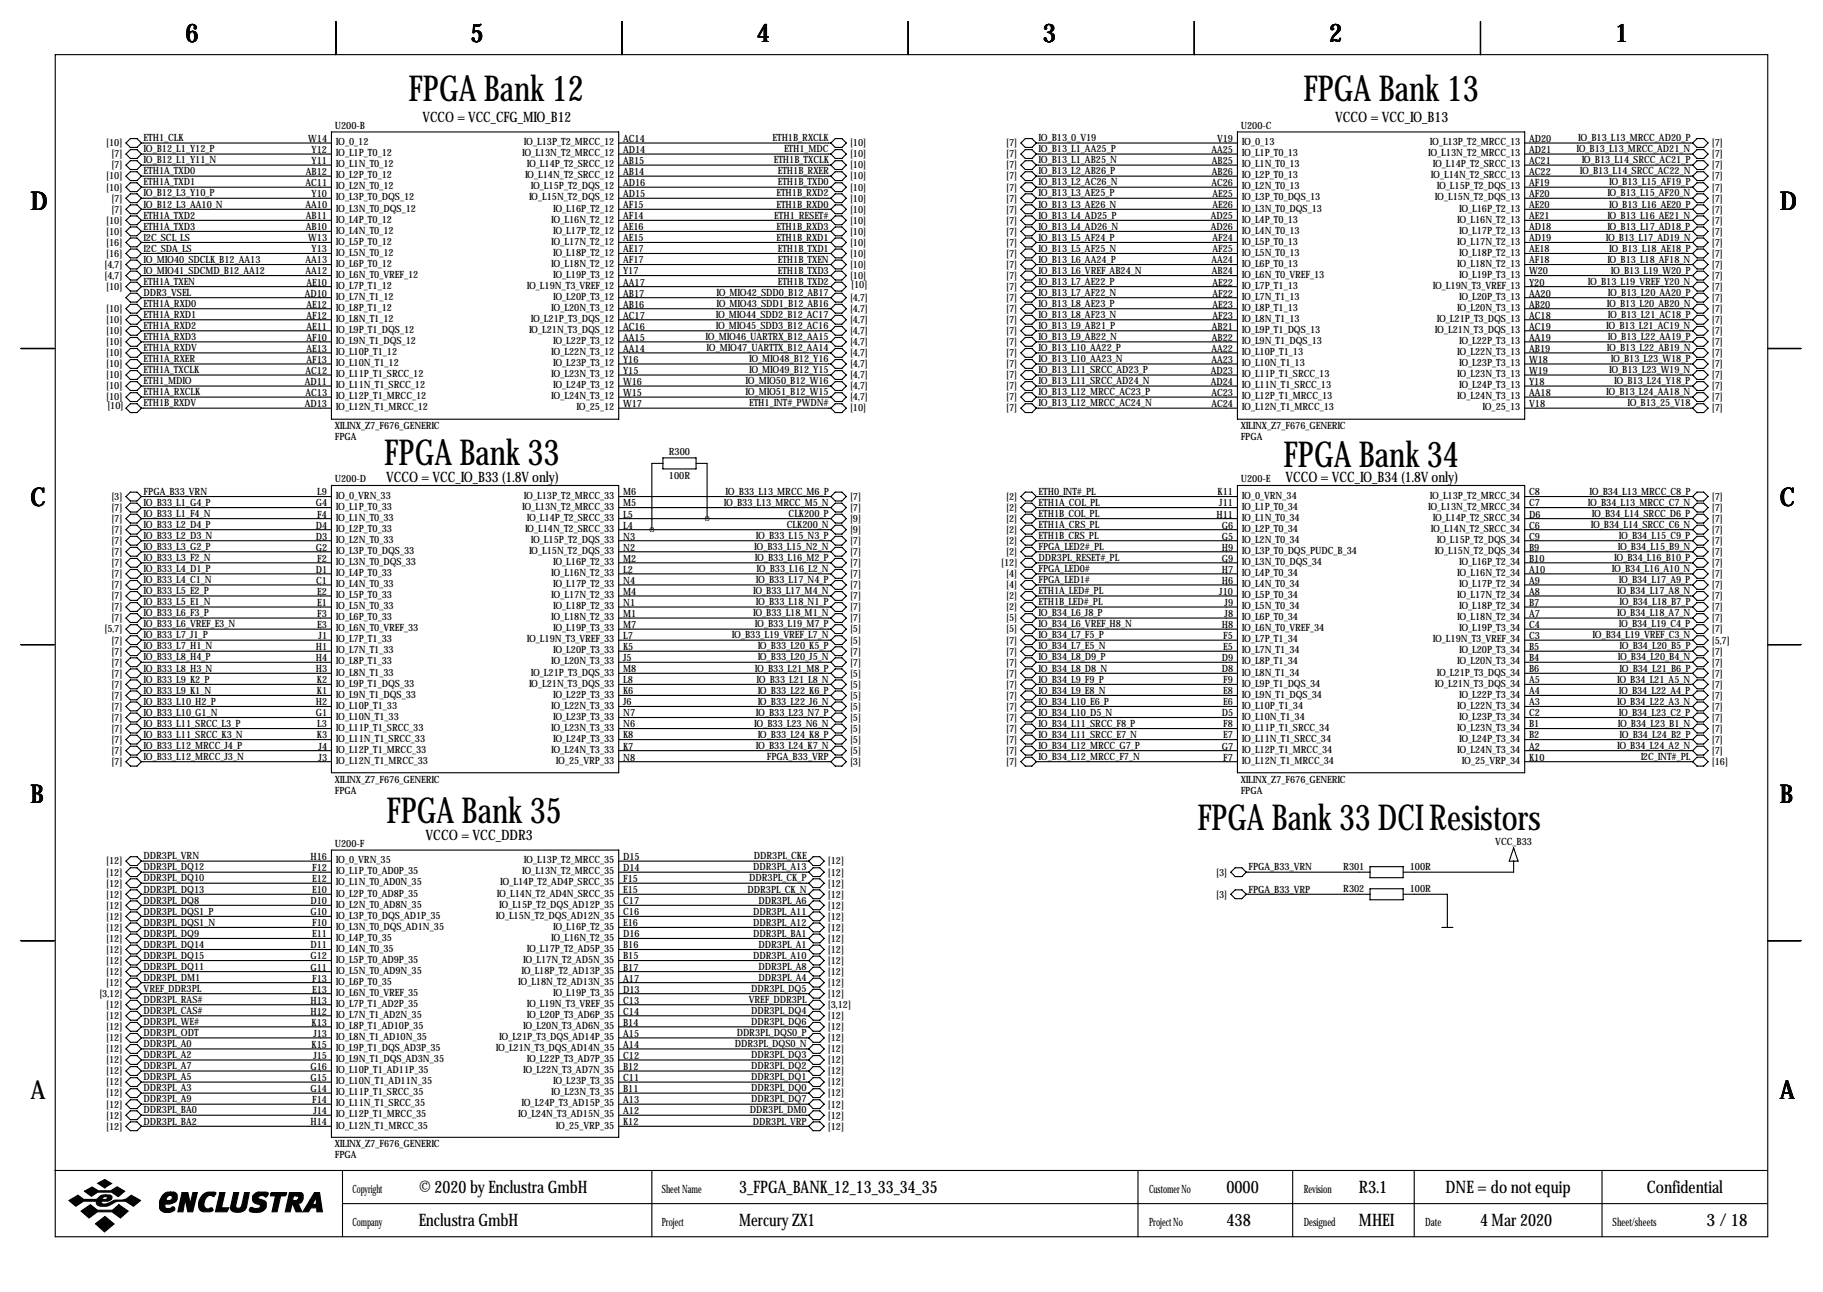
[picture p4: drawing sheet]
<svg xmlns="http://www.w3.org/2000/svg" width="419mm" height="297mm" viewBox="0 0 419 297" stroke-linecap="round" stroke-linejoin="round" font-family="sans-serif">
<defs><g id="words">
<g font-size="8.2">
<text x="93.9" y="23.1">FPGA Bank 12</text>
<text x="299.7" y="23.1">FPGA Bank 13</text>
<text x="88.3" y="106.9">FPGA Bank 33</text>
<text x="295.1" y="107.5">FPGA Bank 34</text>
<text x="88.8" y="189.2">FPGA Bank 35</text>
<text x="275.3" y="190.8">FPGA Bank 33 DCI Resistors</text>
</g>
<g font-size="5.9">
<text x="42.7" y="9.8">6</text>
<text x="108.2" y="9.8">5</text>
<text x="174" y="9.8">4</text>
<text x="239.8" y="9.8">3</text>
<text x="305.6" y="9.8">2</text>
<text x="371.3" y="9.8">1</text>
<text x="7" y="48.4">D</text>
<text x="409.2" y="48.4">D</text>
<text x="7" y="116.4">C</text>
<text x="409.2" y="116.4">C</text>
<text x="7" y="184.5">B</text>
<text x="409.2" y="184.5">B</text>
<text x="7" y="252.6">A</text>
<text x="409.2" y="252.6">A</text>
</g>
<g font-size="4">
<text x="96.3" y="274.2">© 2020 by Enclustra GmbH</text>
<text x="169.9" y="274.2">3_FPGA_BANK_12_13_33_34_35</text>
<text x="281.9" y="274.2">0000</text>
<text x="312.4" y="274.2">R3.1</text>
<text x="332.3" y="274.2">DNE = do not equip</text>
<text x="378.6" y="274.2">Confidential</text>
<text x="96.3" y="281.8">Enclustra GmbH</text>
<text x="169.9" y="281.8">Mercury ZX1</text>
<text x="281.9" y="281.8">438</text>
<text x="312.4" y="281.8">MHEI</text>
<text x="340.3" y="281.8">4 Mar 2020</text>
<text x="392.3" y="281.8">3/18</text>
</g>
<g font-size="3.3">
<text x="97.1" y="28">VCCO = VCC_CFG_MIO_B12</text>
<text x="307" y="28">VCCO = VCC_IO_B13</text>
<text x="88.8" y="110.8">VCCO = VCC_IO_B33 (1.8V only)</text>
<text x="295.6" y="110.8">VCCO = VCC_IO_B34 (1.8V only)</text>
<text x="97.8" y="193.1">VCCO = VCC_DDR3</text>
</g>
<g font-size="2.6">
<text x="81" y="274.2">Copyright</text>
<text x="152.1" y="274.2">Sheet Name</text>
<text x="264.2" y="274.2">Customer No</text>
<text x="299.7" y="274.2">Revision</text>
<text x="81" y="281.8">Company</text>
<text x="152.1" y="281.8">Project</text>
<text x="264.2" y="281.8">Project No</text>
<text x="299.7" y="281.8">Designed</text>
<text x="327.7" y="281.8">Date</text>
<text x="370.7" y="281.8">Sheet/sheets</text>
</g>
<g font-size="2.3">
<text x="77" y="29.6">U200-B</text>
<text x="285.2" y="29.6">U200-C</text>
<text x="24.4" y="33.6">[10]</text>
<text x="33" y="35">IO_B12_L1_Y12_P</text>
<text x="33" y="32.5">ETH1_CLK</text>
<text x="70.9" y="32.6">W14</text>
<text x="71.6" y="35.2">Y12</text>
<text x="77.2" y="33.4">IO_0_12</text>
<text x="77.2" y="35.9">IO_L1P_T0_12</text>
<text x="120" y="35.9">IO_L13N_T2_MRCC_12</text>
<text x="120.4" y="33.4">IO_L13P_T2_MRCC_12</text>
<text x="143.3" y="32.6">AC14</text>
<text x="143.3" y="35.2">AD14</text>
<text x="177.6" y="32.5">ETH1B_RXCLK</text>
<text x="180.2" y="35">ETH1_MDC</text>
<text x="195.4" y="33.6">[10]</text>
<text x="231.3" y="33.6">[7]</text>
<text x="238.8" y="35">IO_B13_L1_AA25_P</text>
<text x="238.8" y="32.5">IO_B13_0_V19</text>
<text x="278.5" y="35.2">AA25</text>
<text x="279.8" y="32.6">V19</text>
<text x="285.5" y="33.4">IO_0_13</text>
<text x="285.5" y="35.9">IO_L1P_T0_13</text>
<text x="328.3" y="35.9">IO_L13N_T2_MRCC_13</text>
<text x="328.7" y="33.4">IO_L13P_T2_MRCC_13</text>
<text x="351.5" y="32.6">AD20</text>
<text x="351.5" y="35.2">AD21</text>
<text x="362.4" y="35">IO_B13_L13_MRCC_AD21_N</text>
<text x="362.8" y="32.5">IO_B13_L13_MRCC_AD20_P</text>
<text x="393.5" y="33.6">[7]</text>
<text x="24.4" y="41.3">[10]</text>
<text x="25.6" y="36.2">[7]</text>
<text x="25.6" y="38.7">[7]</text>
<text x="33" y="37.6">IO_B12_L1_Y11_N</text>
<text x="33" y="40.1">ETH1A_TXD0</text>
<text x="70.3" y="40.2">AB12</text>
<text x="71.6" y="37.7">Y11</text>
<text x="77.2" y="38.5">IO_L1N_T0_12</text>
<text x="77.2" y="41">IO_L2P_T0_12</text>
<text x="120.7" y="41">IO_L14N_T2_SRCC_12</text>
<text x="121.1" y="38.5">IO_L14P_T2_SRCC_12</text>
<text x="143.3" y="37.7">AB15</text>
<text x="143.3" y="40.2">AB14</text>
<text x="177.9" y="37.6">ETH1B_TXCLK</text>
<text x="178.8" y="40.1">ETH1B_RXER</text>
<text x="195.4" y="38.7">[10]</text>
<text x="195.4" y="36.2">[10]</text>
<text x="195.4" y="41.3">[10]</text>
<text x="231.3" y="36.2">[7]</text>
<text x="231.3" y="38.7">[7]</text>
<text x="231.3" y="41.3">[7]</text>
<text x="238.8" y="37.6">IO_B13_L1_AB25_N</text>
<text x="238.8" y="40.1">IO_B13_L2_AB26_P</text>
<text x="278.6" y="37.7">AB25</text>
<text x="278.6" y="40.2">AB26</text>
<text x="285.5" y="38.5">IO_L1N_T0_13</text>
<text x="285.5" y="41">IO_L2P_T0_13</text>
<text x="329" y="41">IO_L14N_T2_SRCC_13</text>
<text x="329.4" y="38.5">IO_L14P_T2_SRCC_13</text>
<text x="351.5" y="37.7">AC21</text>
<text x="351.5" y="40.2">AC22</text>
<text x="363.2" y="40.1">IO_B13_L14_SRCC_AC22_N</text>
<text x="363.6" y="37.6">IO_B13_L14_SRCC_AC21_P</text>
<text x="393.5" y="38.7">[7]</text>
<text x="393.5" y="41.3">[7]</text>
<text x="393.5" y="36.2">[7]</text>
<text x="24.4" y="43.8">[10]</text>
<text x="25.6" y="46.3">[7]</text>
<text x="33" y="42.6">ETH1A_TXD1</text>
<text x="33" y="45.2">IO_B12_L3_Y10_P</text>
<text x="33" y="47.7">IO_B12_L3_AA10_N</text>
<text x="70.2" y="42.8">AC11</text>
<text x="70.2" y="47.9">AA10</text>
<text x="71.6" y="45.3">Y10</text>
<text x="77.2" y="43.6">IO_L2N_T0_12</text>
<text x="77.2" y="46.1">IO_L3P_T0_DQS_12</text>
<text x="121.6" y="46.1">IO_L15N_T2_DQS_12</text>
<text x="122" y="43.6">IO_L15P_T2_DQS_12</text>
<text x="143.3" y="42.8">AD16</text>
<text x="143.3" y="45.3">AD15</text>
<text x="143.3" y="47.9">AF15</text>
<text x="178.5" y="45.2">ETH1B_RXD2</text>
<text x="178.5" y="47.7">ETH1B_RXD0</text>
<text x="178.8" y="42.6">ETH1B_TXD0</text>
<text x="195.4" y="46.3">[10]</text>
<text x="195.4" y="43.8">[10]</text>
<text x="231.3" y="43.8">[7]</text>
<text x="231.3" y="46.3">[7]</text>
<text x="238.8" y="42.6">IO_B13_L2_AC26_N</text>
<text x="238.8" y="45.2">IO_B13_L3_AE25_P</text>
<text x="238.8" y="47.7">IO_B13_L3_AE26_N</text>
<text x="278.5" y="42.8">AC26</text>
<text x="278.7" y="45.3">AE25</text>
<text x="278.7" y="47.9">AE26</text>
<text x="285.5" y="43.6">IO_L2N_T0_13</text>
<text x="285.5" y="46.1">IO_L3P_T0_DQS_13</text>
<text x="329.9" y="46.1">IO_L15N_T2_DQS_13</text>
<text x="330.3" y="43.6">IO_L15P_T2_DQS_13</text>
<text x="351.5" y="42.8">AF19</text>
<text x="351.5" y="45.3">AF20</text>
<text x="351.5" y="47.9">AE20</text>
<text x="369.5" y="45.2">IO_B13_L15_AF20_N</text>
<text x="369.9" y="42.6">IO_B13_L15_AF19_P</text>
<text x="369.9" y="47.7">IO_B13_L16_AE20_P</text>
<text x="393.5" y="43.8">[7]</text>
<text x="393.5" y="46.3">[7]</text>
<text x="24.4" y="51.4">[10]</text>
<text x="24.4" y="54">[10]</text>
<text x="25.6" y="48.9">[7]</text>
<text x="33" y="50.3">ETH1A_TXD2</text>
<text x="33" y="52.8">ETH1A_TXD3</text>
<text x="70.3" y="50.4">AB11</text>
<text x="70.3" y="52.9">AB10</text>
<text x="77.2" y="48.6">IO_L3N_T0_DQS_12</text>
<text x="77.2" y="51.2">IO_L4P_T0_12</text>
<text x="77.2" y="53.7">IO_L4N_T0_12</text>
<text x="126.7" y="51.2">IO_L16N_T2_12</text>
<text x="127.2" y="48.6">IO_L16P_T2_12</text>
<text x="127.2" y="53.7">IO_L17P_T2_12</text>
<text x="143.3" y="50.4">AF14</text>
<text x="143.3" y="52.9">AE16</text>
<text x="178" y="50.3">ETH1_RESET#</text>
<text x="178.5" y="52.8">ETH1B_RXD3</text>
<text x="195.4" y="51.4">[10]</text>
<text x="195.4" y="48.9">[10]</text>
<text x="195.4" y="54">[10]</text>
<text x="231.3" y="48.9">[7]</text>
<text x="231.3" y="51.4">[7]</text>
<text x="231.3" y="54">[7]</text>
<text x="238.8" y="50.3">IO_B13_L4_AD25_P</text>
<text x="238.8" y="52.8">IO_B13_L4_AD26_N</text>
<text x="278.3" y="50.4">AD25</text>
<text x="278.3" y="52.9">AD26</text>
<text x="285.5" y="48.6">IO_L3N_T0_DQS_13</text>
<text x="285.5" y="51.2">IO_L4P_T0_13</text>
<text x="285.5" y="53.7">IO_L4N_T0_13</text>
<text x="335" y="51.2">IO_L16N_T2_13</text>
<text x="335.4" y="48.6">IO_L16P_T2_13</text>
<text x="335.4" y="53.7">IO_L17P_T2_13</text>
<text x="351.5" y="50.4">AE21</text>
<text x="351.5" y="52.9">AD18</text>
<text x="369.5" y="50.3">IO_B13_L16_AE21_N</text>
<text x="369.5" y="52.8">IO_B13_L17_AD18_P</text>
<text x="393.5" y="48.9">[7]</text>
<text x="393.5" y="51.4">[7]</text>
<text x="393.5" y="54">[7]</text>
<text x="24.4" y="56.5">[16]</text>
<text x="24.4" y="59">[16]</text>
<text x="33" y="55.3">I2C_SCL_LS</text>
<text x="33" y="57.9">I2C_SDA_LS</text>
<text x="70.9" y="55.5">W13</text>
<text x="71.6" y="58">Y13</text>
<text x="77.2" y="56.3">IO_L5P_T0_12</text>
<text x="77.2" y="58.8">IO_L5N_T0_12</text>
<text x="126.7" y="56.3">IO_L17N_T2_12</text>
<text x="127.2" y="58.8">IO_L18P_T2_12</text>
<text x="143.3" y="55.5">AE15</text>
<text x="143.3" y="58">AE17</text>
<text x="178.5" y="55.3">ETH1B_RXD1</text>
<text x="178.8" y="57.9">ETH1B_TXD1</text>
<text x="195.4" y="56.5">[10]</text>
<text x="195.4" y="59">[10]</text>
<text x="231.3" y="56.5">[7]</text>
<text x="231.3" y="59">[7]</text>
<text x="238.8" y="55.3">IO_B13_L5_AF24_P</text>
<text x="238.8" y="57.9">IO_B13_L5_AF25_N</text>
<text x="278.7" y="55.5">AF24</text>
<text x="278.7" y="58">AF25</text>
<text x="285.5" y="56.3">IO_L5P_T0_13</text>
<text x="285.5" y="58.8">IO_L5N_T0_13</text>
<text x="335" y="56.3">IO_L17N_T2_13</text>
<text x="335.4" y="58.8">IO_L18P_T2_13</text>
<text x="351.5" y="55.5">AD19</text>
<text x="351.5" y="58">AE18</text>
<text x="369.2" y="55.3">IO_B13_L17_AD19_N</text>
<text x="369.9" y="57.9">IO_B13_L18_AE18_P</text>
<text x="393.5" y="56.5">[7]</text>
<text x="393.5" y="59">[7]</text>
<text x="24" y="61.6">[4,7]</text>
<text x="24" y="64.1">[4,7]</text>
<text x="33" y="60.4">IO_MIO40_SDCLK_B12_AA13</text>
<text x="33" y="63">IO_MIO41_SDCMD_B12_AA12</text>
<text x="33" y="65.5">ETH1A_TXEN</text>
<text x="70.2" y="60.6">AA13</text>
<text x="70.2" y="63.1">AA12</text>
<text x="70.5" y="65.6">AE10</text>
<text x="77.2" y="61.3">IO_L6P_T0_12</text>
<text x="77.2" y="63.9">IO_L6N_T0_VREF_12</text>
<text x="126.7" y="61.3">IO_L18N_T2_12</text>
<text x="127.2" y="63.9">IO_L19P_T3_12</text>
<text x="143.3" y="60.6">AF17</text>
<text x="143.3" y="63.1">Y17</text>
<text x="143.3" y="65.6">AA17</text>
<text x="178.8" y="60.4">ETH1B_TXEN</text>
<text x="178.8" y="63">ETH1B_TXD3</text>
<text x="178.8" y="65.5">ETH1B_TXD2</text>
<text x="195.4" y="61.6">[10]</text>
<text x="195.4" y="64.1">[10]</text>
<text x="231.3" y="61.6">[7]</text>
<text x="231.3" y="64.1">[7]</text>
<text x="238.8" y="60.4">IO_B13_L6_AA24_P</text>
<text x="238.8" y="63">IO_B13_L6_VREF_AB24_N</text>
<text x="238.8" y="65.5">IO_B13_L7_AE22_P</text>
<text x="278.5" y="60.6">AA24</text>
<text x="278.6" y="63.1">AB24</text>
<text x="278.7" y="65.6">AE22</text>
<text x="285.5" y="61.3">IO_L6P_T0_13</text>
<text x="285.5" y="63.9">IO_L6N_T0_VREF_13</text>
<text x="335" y="61.3">IO_L18N_T2_13</text>
<text x="335.4" y="63.9">IO_L19P_T3_13</text>
<text x="351.5" y="60.6">AF18</text>
<text x="351.5" y="63.1">W20</text>
<text x="351.5" y="65.6">Y20</text>
<text x="365" y="65.5">IO_B13_L19_VREF_Y20_N</text>
<text x="369.5" y="60.4">IO_B13_L18_AF18_N</text>
<text x="370.3" y="63">IO_B13_L19_W20_P</text>
<text x="393.5" y="61.6">[7]</text>
<text x="393.5" y="64.1">[7]</text>
<text x="24.4" y="66.7">[10]</text>
<text x="24.4" y="71.7">[10]</text>
<text x="33" y="68">DDR3_VSEL</text>
<text x="33" y="70.6">ETH1A_RXD0</text>
<text x="70.1" y="68.2">AD10</text>
<text x="70.5" y="70.7">AE12</text>
<text x="77.2" y="66.4">IO_L7P_T1_12</text>
<text x="77.2" y="69">IO_L7N_T1_12</text>
<text x="77.2" y="71.5">IO_L8P_T1_12</text>
<text x="121.1" y="66.4">IO_L19N_T3_VREF_12</text>
<text x="126.7" y="71.5">IO_L20N_T3_12</text>
<text x="127.2" y="69">IO_L20P_T3_12</text>
<text x="143.3" y="68.2">AB17</text>
<text x="143.3" y="70.7">AB16</text>
<text x="164.7" y="68">IO_MIO42_SDD0_B12_AB17</text>
<text x="164.7" y="70.6">IO_MIO43_SDD1_B12_AB16</text>
<text x="195.4" y="69.2">[4,7]</text>
<text x="195.4" y="71.7">[4,7]</text>
<text x="195.7" y="66.2">[10]</text>
<text x="231.3" y="66.7">[7]</text>
<text x="231.3" y="69.2">[7]</text>
<text x="231.3" y="71.7">[7]</text>
<text x="238.8" y="68">IO_B13_L7_AF22_N</text>
<text x="238.8" y="70.6">IO_B13_L8_AE23_P</text>
<text x="278.7" y="68.2">AF22</text>
<text x="278.7" y="70.7">AE23</text>
<text x="285.5" y="66.4">IO_L7P_T1_13</text>
<text x="285.5" y="69">IO_L7N_T1_13</text>
<text x="285.5" y="71.5">IO_L8P_T1_13</text>
<text x="329.4" y="66.4">IO_L19N_T3_VREF_13</text>
<text x="335" y="71.5">IO_L20N_T3_13</text>
<text x="335.4" y="69">IO_L20P_T3_13</text>
<text x="351.5" y="68.2">AA20</text>
<text x="351.5" y="70.7">AB20</text>
<text x="369.4" y="70.6">IO_B13_L20_AB20_N</text>
<text x="369.7" y="68">IO_B13_L20_AA20_P</text>
<text x="393.5" y="66.7">[7]</text>
<text x="393.5" y="69.2">[7]</text>
<text x="393.5" y="71.7">[7]</text>
<text x="24.4" y="74.3">[10]</text>
<text x="24.4" y="76.8">[10]</text>
<text x="33" y="73.1">ETH1A_RXD1</text>
<text x="33" y="75.7">ETH1A_RXD2</text>
<text x="70.5" y="73.3">AF12</text>
<text x="70.5" y="75.8">AE11</text>
<text x="77.2" y="74">IO_L8N_T1_12</text>
<text x="77.2" y="76.6">IO_L9P_T1_DQS_12</text>
<text x="121.6" y="76.6">IO_L21N_T3_DQS_12</text>
<text x="122" y="74">IO_L21P_T3_DQS_12</text>
<text x="143.3" y="73.3">AC17</text>
<text x="143.3" y="75.8">AC16</text>
<text x="164.5" y="73.1">IO_MIO44_SDD2_B12_AC17</text>
<text x="164.5" y="75.7">IO_MIO45_SDD3_B12_AC16</text>
<text x="195.4" y="74.3">[4,7]</text>
<text x="195.4" y="76.8">[4,7]</text>
<text x="231.3" y="74.3">[7]</text>
<text x="231.3" y="76.8">[7]</text>
<text x="238.8" y="73.1">IO_B13_L8_AF23_N</text>
<text x="238.8" y="75.7">IO_B13_L9_AB21_P</text>
<text x="278.6" y="75.8">AB21</text>
<text x="278.7" y="73.3">AF23</text>
<text x="285.5" y="74">IO_L8N_T1_13</text>
<text x="285.5" y="76.6">IO_L9P_T1_DQS_13</text>
<text x="329.9" y="76.6">IO_L21N_T3_DQS_13</text>
<text x="330.3" y="74">IO_L21P_T3_DQS_13</text>
<text x="351.5" y="73.3">AC18</text>
<text x="351.5" y="75.8">AC19</text>
<text x="369.3" y="75.7">IO_B13_L21_AC19_N</text>
<text x="369.7" y="73.1">IO_B13_L21_AC18_P</text>
<text x="393.5" y="74.3">[7]</text>
<text x="393.5" y="76.8">[7]</text>
<text x="24.4" y="79.4">[10]</text>
<text x="24.4" y="81.9">[10]</text>
<text x="33" y="78.2">ETH1A_RXD3</text>
<text x="33" y="80.7">ETH1A_RXDV</text>
<text x="33" y="83.3">ETH1A_RXER</text>
<text x="70.5" y="78.3">AF10</text>
<text x="70.5" y="80.9">AE13</text>
<text x="70.5" y="83.4">AF13</text>
<text x="77.2" y="79.1">IO_L9N_T1_DQS_12</text>
<text x="77.2" y="81.7">IO_L10P_T1_12</text>
<text x="126.7" y="81.7">IO_L22N_T3_12</text>
<text x="127.2" y="79.1">IO_L22P_T3_12</text>
<text x="143.3" y="78.3">AA15</text>
<text x="143.3" y="80.9">AA14</text>
<text x="143.3" y="83.4">Y16</text>
<text x="162.2" y="78.2">IO_MIO46_UARTRX_B12_AA15</text>
<text x="162.5" y="80.7">IO_MIO47_UARTTX_B12_AA14</text>
<text x="172.2" y="83.3">IO_MIO48_B12_Y16</text>
<text x="195.4" y="79.4">[4,7]</text>
<text x="195.4" y="81.9">[4,7]</text>
<text x="231.3" y="79.4">[7]</text>
<text x="231.3" y="81.9">[7]</text>
<text x="238.8" y="78.2">IO_B13_L9_AB22_N</text>
<text x="238.8" y="80.7">IO_B13_L10_AA22_P</text>
<text x="238.8" y="83.3">IO_B13_L10_AA23_N</text>
<text x="278.5" y="80.9">AA22</text>
<text x="278.5" y="83.4">AA23</text>
<text x="278.6" y="78.3">AB22</text>
<text x="285.5" y="79.1">IO_L9N_T1_DQS_13</text>
<text x="285.5" y="81.7">IO_L10P_T1_13</text>
<text x="335" y="81.7">IO_L22N_T3_13</text>
<text x="335.4" y="79.1">IO_L22P_T3_13</text>
<text x="351.5" y="78.3">AA19</text>
<text x="351.5" y="80.9">AB19</text>
<text x="351.5" y="83.4">W18</text>
<text x="369.4" y="80.7">IO_B13_L22_AB19_N</text>
<text x="369.7" y="78.2">IO_B13_L22_AA19_P</text>
<text x="370.3" y="83.3">IO_B13_L23_W18_P</text>
<text x="393.5" y="79.4">[7]</text>
<text x="393.5" y="81.9">[7]</text>
<text x="24.4" y="84.4">[10]</text>
<text x="24.4" y="87">[10]</text>
<text x="24.4" y="89.5">[10]</text>
<text x="33" y="85.8">ETH1A_TXCLK</text>
<text x="33" y="88.4">ETH1_MDIO</text>
<text x="70.1" y="88.5">AD11</text>
<text x="70.2" y="86">AC12</text>
<text x="77.2" y="84.2">IO_L10N_T1_12</text>
<text x="77.2" y="86.7">IO_L11P_T1_SRCC_12</text>
<text x="77.2" y="89.3">IO_L11N_T1_SRCC_12</text>
<text x="126.7" y="86.7">IO_L23N_T3_12</text>
<text x="127.2" y="84.2">IO_L23P_T3_12</text>
<text x="127.2" y="89.3">IO_L24P_T3_12</text>
<text x="143.3" y="86">Y15</text>
<text x="143.3" y="88.5">W16</text>
<text x="171.4" y="88.4">IO_MIO50_B12_W16</text>
<text x="172.2" y="85.8">IO_MIO49_B12_Y15</text>
<text x="195.4" y="84.4">[4,7]</text>
<text x="195.4" y="87">[4,7]</text>
<text x="195.4" y="89.5">[4,7]</text>
<text x="231.3" y="87">[7]</text>
<text x="231.3" y="89.5">[7]</text>
<text x="231.3" y="84.4">[7]</text>
<text x="238.8" y="85.8">IO_B13_L11_SRCC_AD23_P</text>
<text x="238.8" y="88.4">IO_B13_L11_SRCC_AD24_N</text>
<text x="278.3" y="86">AD23</text>
<text x="278.3" y="88.5">AD24</text>
<text x="285.5" y="84.2">IO_L10N_T1_13</text>
<text x="285.5" y="86.7">IO_L11P_T1_SRCC_13</text>
<text x="285.5" y="89.3">IO_L11N_T1_SRCC_13</text>
<text x="335" y="86.7">IO_L23N_T3_13</text>
<text x="335.4" y="84.2">IO_L23P_T3_13</text>
<text x="335.4" y="89.3">IO_L24P_T3_13</text>
<text x="351.5" y="86">W19</text>
<text x="351.5" y="88.5">Y18</text>
<text x="369.9" y="85.8">IO_B13_L23_W19_N</text>
<text x="371.1" y="88.4">IO_B13_L24_Y18_P</text>
<text x="393.5" y="84.4">[7]</text>
<text x="393.5" y="87">[7]</text>
<text x="393.5" y="89.5">[7]</text>
<text x="24.4" y="92.1">[10]</text>
<text x="24.7" y="94.1">[10]</text>
<text x="33" y="90.9">ETH1A_RXCLK</text>
<text x="33" y="93.4">ETH1B_RXDV</text>
<text x="70.1" y="93.6">AD13</text>
<text x="70.2" y="91">AC13</text>
<text x="77.2" y="91.8">IO_L12P_T1_MRCC_12</text>
<text x="77.2" y="94.4">IO_L12N_T1_MRCC_12</text>
<text x="126.7" y="91.8">IO_L24N_T3_12</text>
<text x="132.5" y="94.4">IO_25_12</text>
<text x="143.3" y="91">W15</text>
<text x="143.3" y="93.6">W17</text>
<text x="171.4" y="90.9">IO_MIO51_B12_W15</text>
<text x="172.2" y="93.4">ETH1_INT#_PWDN#</text>
<text x="195.4" y="92.1">[4,7]</text>
<text x="195.4" y="94.6">[10]</text>
<text x="231.3" y="92.1">[7]</text>
<text x="231.3" y="94.6">[7]</text>
<text x="238.8" y="90.9">IO_B13_L12_MRCC_AC23_P</text>
<text x="238.8" y="93.4">IO_B13_L12_MRCC_AC24_N</text>
<text x="278.5" y="91">AC23</text>
<text x="278.5" y="93.6">AC24</text>
<text x="285.5" y="91.8">IO_L12P_T1_MRCC_13</text>
<text x="285.5" y="94.4">IO_L12N_T1_MRCC_13</text>
<text x="335" y="91.8">IO_L24N_T3_13</text>
<text x="340.8" y="94.4">IO_25_13</text>
<text x="351.5" y="91">AA18</text>
<text x="351.5" y="93.6">V18</text>
<text x="369.3" y="90.9">IO_B13_L24_AA18_N</text>
<text x="374.1" y="93.4">IO_B13_25_V18</text>
<text x="393.5" y="92.1">[7]</text>
<text x="393.5" y="94.6">[7]</text>
<text x="77" y="98.7">XILINX_Z7_F676_GENERIC</text>
<text x="77" y="101.2">FPGA</text>
<text x="285.2" y="98.7">XILINX_Z7_F676_GENERIC</text>
<text x="285.2" y="101.2">FPGA</text>
<text x="153.8" y="104.5">R300</text>
<text x="33" y="113.8">FPGA_B33_VRN</text>
<text x="72.9" y="113.9">L9</text>
<text x="77" y="110.9">U200-D</text>
<text x="143.3" y="113.9">M6</text>
<text x="153.8" y="110.1">100R</text>
<text x="166.8" y="113.8">IO_B33_L13_MRCC_M6_P</text>
<text x="238.8" y="113.8">ETH0_INT#_PL</text>
<text x="279.9" y="113.9">K11</text>
<text x="285.2" y="110.9">U200-E</text>
<text x="351.5" y="113.9">C8</text>
<text x="365.5" y="113.8">IO_B34_L13_MRCC_C8_P</text>
<text x="25.6" y="117.5">[7]</text>
<text x="25.6" y="114.9">[3]</text>
<text x="33" y="116.3">IO_B33_L1_G4_P</text>
<text x="33" y="118.8">IO_B33_L1_F4_N</text>
<text x="72.6" y="116.4">G4</text>
<text x="72.9" y="119">F4</text>
<text x="77.2" y="114.7">IO_0_VRN_33</text>
<text x="77.2" y="117.2">IO_L1P_T0_33</text>
<text x="77.2" y="119.8">IO_L1N_T0_33</text>
<text x="120" y="117.2">IO_L13N_T2_MRCC_33</text>
<text x="120.4" y="114.7">IO_L13P_T2_MRCC_33</text>
<text x="121.1" y="119.8">IO_L14P_T2_SRCC_33</text>
<text x="143.3" y="116.4">M5</text>
<text x="143.3" y="119">L5</text>
<text x="166.4" y="116.3">IO_B33_L13_MRCC_M5_N</text>
<text x="181.3" y="118.8">CLK200_P</text>
<text x="195.4" y="117.5">[7]</text>
<text x="195.4" y="114.9">[7]</text>
<text x="231.3" y="117.5">[2]</text>
<text x="231.3" y="114.9">[2]</text>
<text x="238.8" y="116.3">ETH1A_COL_PL</text>
<text x="238.8" y="118.8">ETH1B_COL_PL</text>
<text x="279.7" y="119">H11</text>
<text x="280.3" y="116.4">J11</text>
<text x="285.5" y="114.7">IO_0_VRN_34</text>
<text x="285.5" y="117.2">IO_L1P_T0_34</text>
<text x="285.5" y="119.8">IO_L1N_T0_34</text>
<text x="328.3" y="117.2">IO_L13N_T2_MRCC_34</text>
<text x="328.7" y="114.7">IO_L13P_T2_MRCC_34</text>
<text x="329.4" y="119.8">IO_L14P_T2_SRCC_34</text>
<text x="351.5" y="116.4">C7</text>
<text x="351.5" y="119">D6</text>
<text x="365" y="116.3">IO_B34_L13_MRCC_C7_N</text>
<text x="366" y="118.8">IO_B34_L14_SRCC_D6_P</text>
<text x="393.5" y="117.5">[7]</text>
<text x="393.5" y="114.9">[7]</text>
<text x="25.6" y="120">[7]</text>
<text x="25.6" y="122.5">[7]</text>
<text x="25.6" y="125.1">[7]</text>
<text x="33" y="121.4">IO_B33_L2_D4_P</text>
<text x="33" y="123.9">IO_B33_L2_D3_N</text>
<text x="72.6" y="121.5">D4</text>
<text x="72.6" y="124.1">D3</text>
<text x="77.2" y="122.3">IO_L2P_T0_33</text>
<text x="77.2" y="124.8">IO_L2N_T0_33</text>
<text x="120.7" y="122.3">IO_L14N_T2_SRCC_33</text>
<text x="122" y="124.8">IO_L15P_T2_DQS_33</text>
<text x="143.3" y="121.5">L4</text>
<text x="143.3" y="124.1">N3</text>
<text x="173.8" y="123.9">IO_B33_L15_N3_P</text>
<text x="180.9" y="121.4">CLK200_N</text>
<text x="195.4" y="125.1">[7]</text>
<text x="195.4" y="120">[9]</text>
<text x="195.4" y="122.5">[9]</text>
<text x="231.3" y="120">[2]</text>
<text x="231.3" y="122.5">[2]</text>
<text x="231.3" y="125.1">[2]</text>
<text x="238.8" y="121.4">ETH1A_CRS_PL</text>
<text x="238.8" y="123.9">ETH1B_CRS_PL</text>
<text x="280.9" y="121.5">G6</text>
<text x="280.9" y="124.1">G5</text>
<text x="285.5" y="122.3">IO_L2P_T0_34</text>
<text x="285.5" y="124.8">IO_L2N_T0_34</text>
<text x="329" y="122.3">IO_L14N_T2_SRCC_34</text>
<text x="330.3" y="124.8">IO_L15P_T2_DQS_34</text>
<text x="351.5" y="121.5">C6</text>
<text x="351.5" y="124.1">C9</text>
<text x="365.7" y="121.4">IO_B34_L14_SRCC_C6_N</text>
<text x="372.2" y="123.9">IO_B34_L15_C9_P</text>
<text x="393.5" y="120">[7]</text>
<text x="393.5" y="122.5">[7]</text>
<text x="393.5" y="125.1">[7]</text>
<text x="25.6" y="130.2">[7]</text>
<text x="25.6" y="127.6">[7]</text>
<text x="33" y="129">IO_B33_L3_F2_N</text>
<text x="33" y="131.5">IO_B33_L4_D1_P</text>
<text x="33" y="126.5">IO_B33_L3_G2_P</text>
<text x="72.6" y="126.6">G2</text>
<text x="72.6" y="131.7">D1</text>
<text x="72.9" y="129.1">F2</text>
<text x="77.2" y="127.4">IO_L3P_T0_DQS_33</text>
<text x="77.2" y="129.9">IO_L3N_T0_DQS_33</text>
<text x="121.6" y="127.4">IO_L15N_T2_DQS_33</text>
<text x="127.2" y="129.9">IO_L16P_T2_33</text>
<text x="143.3" y="126.6">N2</text>
<text x="143.3" y="129.1">M2</text>
<text x="143.3" y="131.7">L2</text>
<text x="173.4" y="126.5">IO_B33_L15_N2_N</text>
<text x="173.5" y="129">IO_B33_L16_M2_P</text>
<text x="173.9" y="131.5">IO_B33_L16_L2_N</text>
<text x="195.4" y="127.6">[7]</text>
<text x="195.4" y="130.2">[7]</text>
<text x="230.2" y="130.2">[12]</text>
<text x="231.3" y="127.6">[2]</text>
<text x="238.8" y="129">DDR3PL_RESET#_PL</text>
<text x="238.8" y="131.5">FPGA_LED0#</text>
<text x="238.8" y="126.5">FPGA_LED2#_PL</text>
<text x="280.9" y="126.6">H9</text>
<text x="280.9" y="129.1">G9</text>
<text x="280.9" y="131.7">H7</text>
<text x="285.5" y="127.4">IO_L3P_T0_DQS_PUDC_B_34</text>
<text x="285.5" y="129.9">IO_L3N_T0_DQS_34</text>
<text x="329.9" y="127.4">IO_L15N_T2_DQS_34</text>
<text x="335.4" y="129.9">IO_L16P_T2_34</text>
<text x="351.5" y="126.6">B9</text>
<text x="351.5" y="129.1">B10</text>
<text x="351.5" y="131.7">A10</text>
<text x="370.6" y="131.5">IO_B34_L16_A10_N</text>
<text x="371.1" y="129">IO_B34_L16_B10_P</text>
<text x="371.9" y="126.5">IO_B34_L15_B9_N</text>
<text x="393.5" y="127.6">[7]</text>
<text x="393.5" y="130.2">[7]</text>
<text x="25.6" y="132.7">[7]</text>
<text x="25.6" y="135.2">[7]</text>
<text x="25.6" y="137.8">[7]</text>
<text x="33" y="134.1">IO_B33_L4_C1_N</text>
<text x="33" y="136.6">IO_B33_L5_E2_P</text>
<text x="72.7" y="134.2">C1</text>
<text x="72.9" y="136.8">E2</text>
<text x="77.2" y="132.5">IO_L4P_T0_33</text>
<text x="77.2" y="135">IO_L4N_T0_33</text>
<text x="77.2" y="137.5">IO_L5P_T0_33</text>
<text x="126.7" y="132.5">IO_L16N_T2_33</text>
<text x="126.7" y="137.5">IO_L17N_T2_33</text>
<text x="127.2" y="135">IO_L17P_T2_33</text>
<text x="143.3" y="134.2">N4</text>
<text x="143.3" y="136.8">M4</text>
<text x="173.1" y="136.6">IO_B33_L17_M4_N</text>
<text x="173.8" y="134.1">IO_B33_L17_N4_P</text>
<text x="195.4" y="135.2">[7]</text>
<text x="195.4" y="137.8">[7]</text>
<text x="195.4" y="132.7">[7]</text>
<text x="231.3" y="132.7">[4]</text>
<text x="231.3" y="135.2">[4]</text>
<text x="231.3" y="137.8">[2]</text>
<text x="238.8" y="134.1">FPGA_LED1#</text>
<text x="238.8" y="136.6">ETH1A_LED#_PL</text>
<text x="280.3" y="136.8">J10</text>
<text x="280.9" y="134.2">H6</text>
<text x="285.5" y="132.5">IO_L4P_T0_34</text>
<text x="285.5" y="135">IO_L4N_T0_34</text>
<text x="285.5" y="137.5">IO_L5P_T0_34</text>
<text x="335" y="132.5">IO_L16N_T2_34</text>
<text x="335" y="137.5">IO_L17N_T2_34</text>
<text x="335.4" y="135">IO_L17P_T2_34</text>
<text x="351.5" y="134.2">A9</text>
<text x="351.5" y="136.8">A8</text>
<text x="371.8" y="136.6">IO_B34_L17_A8_N</text>
<text x="372.2" y="134.1">IO_B34_L17_A9_P</text>
<text x="393.5" y="132.7">[7]</text>
<text x="393.5" y="135.2">[7]</text>
<text x="393.5" y="137.8">[7]</text>
<text x="25.6" y="140.3">[7]</text>
<text x="25.6" y="142.9">[7]</text>
<text x="33" y="139.2">IO_B33_L5_E1_N</text>
<text x="33" y="141.7">IO_B33_L6_F3_P</text>
<text x="72.9" y="139.3">E1</text>
<text x="72.9" y="141.8">F3</text>
<text x="77.2" y="140.1">IO_L5N_T0_33</text>
<text x="77.2" y="142.6">IO_L6P_T0_33</text>
<text x="126.7" y="142.6">IO_L18N_T2_33</text>
<text x="127.2" y="140.1">IO_L18P_T2_33</text>
<text x="143.3" y="139.3">N1</text>
<text x="143.3" y="141.8">M1</text>
<text x="173.1" y="141.7">IO_B33_L18_M1_N</text>
<text x="173.8" y="139.2">IO_B33_L18_N1_P</text>
<text x="195.4" y="140.3">[7]</text>
<text x="195.4" y="142.9">[7]</text>
<text x="231.3" y="140.3">[2]</text>
<text x="231.3" y="142.9">[5]</text>
<text x="238.8" y="139.2">ETH1B_LED#_PL</text>
<text x="238.8" y="141.7">IO_B34_L6_J8_P</text>
<text x="281.5" y="139.3">J9</text>
<text x="281.5" y="141.8">J8</text>
<text x="285.5" y="140.1">IO_L5N_T0_34</text>
<text x="285.5" y="142.6">IO_L6P_T0_34</text>
<text x="335" y="142.6">IO_L18N_T2_34</text>
<text x="335.4" y="140.1">IO_L18P_T2_34</text>
<text x="351.5" y="139.3">B7</text>
<text x="351.5" y="141.8">A7</text>
<text x="371.8" y="141.7">IO_B34_L18_A7_N</text>
<text x="372.3" y="139.2">IO_B34_L18_B7_P</text>
<text x="393.5" y="140.3">[7]</text>
<text x="393.5" y="142.9">[7]</text>
<text x="24" y="145.4">[5,7]</text>
<text x="25.6" y="147.9">[7]</text>
<text x="33" y="144.2">IO_B33_L6_VREF_E3_N</text>
<text x="33" y="146.8">IO_B33_L7_J1_P</text>
<text x="33" y="149.3">IO_B33_L7_H1_N</text>
<text x="72.6" y="149.5">H1</text>
<text x="72.9" y="144.4">E3</text>
<text x="73.3" y="146.9">J1</text>
<text x="77.2" y="145.2">IO_L6N_T0_VREF_33</text>
<text x="77.2" y="147.7">IO_L7P_T1_33</text>
<text x="121.1" y="147.7">IO_L19N_T3_VREF_33</text>
<text x="127.2" y="145.2">IO_L19P_T3_33</text>
<text x="143.3" y="144.4">M7</text>
<text x="143.3" y="146.9">L7</text>
<text x="143.3" y="149.5">K5</text>
<text x="168.2" y="146.8">IO_B33_L19_VREF_L7_N</text>
<text x="173.5" y="144.2">IO_B33_L19_M7_P</text>
<text x="174.2" y="149.3">IO_B33_L20_K5_P</text>
<text x="195.4" y="145.4">[5]</text>
<text x="195.4" y="147.9">[5]</text>
<text x="231.3" y="145.4">[5]</text>
<text x="231.3" y="147.9">[7]</text>
<text x="238.8" y="144.2">IO_B34_L6_VREF_H8_N</text>
<text x="238.8" y="146.8">IO_B34_L7_F5_P</text>
<text x="238.8" y="149.3">IO_B34_L7_E5_N</text>
<text x="280.9" y="144.4">H8</text>
<text x="281.2" y="146.9">F5</text>
<text x="281.2" y="149.5">E5</text>
<text x="285.5" y="145.2">IO_L6N_T0_VREF_34</text>
<text x="285.5" y="147.7">IO_L7P_T1_34</text>
<text x="329.4" y="147.7">IO_L19N_T3_VREF_34</text>
<text x="335.4" y="145.2">IO_L19P_T3_34</text>
<text x="351.5" y="144.4">C4</text>
<text x="351.5" y="146.9">C3</text>
<text x="351.5" y="149.5">B5</text>
<text x="366.1" y="146.8">IO_B34_L19_VREF_C3_N</text>
<text x="372.2" y="144.2">IO_B34_L19_C4_P</text>
<text x="372.3" y="149.3">IO_B34_L20_B5_P</text>
<text x="393.5" y="145.4">[7]</text>
<text x="393.5" y="147.9">[5,7]</text>
<text x="25.6" y="150.5">[7]</text>
<text x="25.6" y="153">[7]</text>
<text x="25.6" y="155.6">[7]</text>
<text x="33" y="151.9">IO_B33_L8_H4_P</text>
<text x="33" y="154.4">IO_B33_L8_H3_N</text>
<text x="72.6" y="152">H4</text>
<text x="72.6" y="154.5">H3</text>
<text x="77.2" y="150.2">IO_L7N_T1_33</text>
<text x="77.2" y="152.8">IO_L8P_T1_33</text>
<text x="77.2" y="155.3">IO_L8N_T1_33</text>
<text x="122" y="155.3">IO_L21P_T3_DQS_33</text>
<text x="126.7" y="152.8">IO_L20N_T3_33</text>
<text x="127.2" y="150.2">IO_L20P_T3_33</text>
<text x="143.3" y="152">J5</text>
<text x="143.3" y="154.5">M8</text>
<text x="173.5" y="154.4">IO_B33_L21_M8_P</text>
<text x="174.2" y="151.9">IO_B33_L20_J5_N</text>
<text x="195.4" y="150.5">[7]</text>
<text x="195.4" y="153">[7]</text>
<text x="195.4" y="155.6">[5]</text>
<text x="231.3" y="150.5">[7]</text>
<text x="231.3" y="153">[7]</text>
<text x="231.3" y="155.6">[7]</text>
<text x="238.8" y="151.9">IO_B34_L8_D9_P</text>
<text x="238.8" y="154.4">IO_B34_L8_D8_N</text>
<text x="280.9" y="152">D9</text>
<text x="280.9" y="154.5">D8</text>
<text x="285.5" y="150.2">IO_L7N_T1_34</text>
<text x="285.5" y="152.8">IO_L8P_T1_34</text>
<text x="285.5" y="155.3">IO_L8N_T1_34</text>
<text x="330.3" y="155.3">IO_L21P_T3_DQS_34</text>
<text x="335" y="152.8">IO_L20N_T3_34</text>
<text x="335.4" y="150.2">IO_L20P_T3_34</text>
<text x="351.5" y="152">B4</text>
<text x="351.5" y="154.5">B6</text>
<text x="371.9" y="151.9">IO_B34_L20_B4_N</text>
<text x="372.3" y="154.4">IO_B34_L21_B6_P</text>
<text x="393.5" y="150.5">[7]</text>
<text x="393.5" y="153">[7]</text>
<text x="393.5" y="155.6">[7]</text>
<text x="25.6" y="158.1">[7]</text>
<text x="25.6" y="160.6">[7]</text>
<text x="33" y="156.9">IO_B33_L9_K2_P</text>
<text x="33" y="159.5">IO_B33_L9_K1_N</text>
<text x="72.8" y="157.1">K2</text>
<text x="72.8" y="159.6">K1</text>
<text x="77.2" y="157.9">IO_L9P_T1_DQS_33</text>
<text x="77.2" y="160.4">IO_L9N_T1_DQS_33</text>
<text x="121.6" y="157.9">IO_L21N_T3_DQS_33</text>
<text x="127.2" y="160.4">IO_L22P_T3_33</text>
<text x="143.3" y="157.1">L8</text>
<text x="143.3" y="159.6">K6</text>
<text x="173.9" y="156.9">IO_B33_L21_L8_N</text>
<text x="174.2" y="159.5">IO_B33_L22_K6_P</text>
<text x="195.4" y="158.1">[5]</text>
<text x="195.4" y="160.6">[5]</text>
<text x="231.3" y="158.1">[7]</text>
<text x="231.3" y="160.6">[7]</text>
<text x="238.8" y="156.9">IO_B34_L9_F9_P</text>
<text x="238.8" y="159.5">IO_B34_L9_E8_N</text>
<text x="281.2" y="157.1">F9</text>
<text x="281.2" y="159.6">E8</text>
<text x="285.5" y="157.9">IO_L9P_T1_DQS_34</text>
<text x="285.5" y="160.4">IO_L9N_T1_DQS_34</text>
<text x="329.9" y="157.9">IO_L21N_T3_DQS_34</text>
<text x="335.4" y="160.4">IO_L22P_T3_34</text>
<text x="351.5" y="157.1">A5</text>
<text x="351.5" y="159.6">A4</text>
<text x="371.8" y="156.9">IO_B34_L21_A5_N</text>
<text x="372.2" y="159.5">IO_B34_L22_A4_P</text>
<text x="393.5" y="158.1">[7]</text>
<text x="393.5" y="160.6">[7]</text>
<text x="25.6" y="163.2">[7]</text>
<text x="25.6" y="165.7">[7]</text>
<text x="33" y="162">IO_B33_L10_H2_P</text>
<text x="33" y="164.6">IO_B33_L10_G1_N</text>
<text x="33" y="167.1">IO_B33_L11_SRCC_L3_P</text>
<text x="72.6" y="162.2">H2</text>
<text x="72.6" y="164.7">G1</text>
<text x="72.9" y="167.2">L3</text>
<text x="77.2" y="162.9">IO_L10P_T1_33</text>
<text x="77.2" y="165.5">IO_L10N_T1_33</text>
<text x="126.7" y="162.9">IO_L22N_T3_33</text>
<text x="127.2" y="165.5">IO_L23P_T3_33</text>
<text x="143.3" y="162.2">J6</text>
<text x="143.3" y="164.7">N7</text>
<text x="143.3" y="167.2">N6</text>
<text x="173.4" y="167.1">IO_B33_L23_N6_N</text>
<text x="173.8" y="164.6">IO_B33_L23_N7_P</text>
<text x="174.2" y="162">IO_B33_L22_J6_N</text>
<text x="195.4" y="165.7">[5]</text>
<text x="195.4" y="163.2">[5]</text>
<text x="231.3" y="163.2">[7]</text>
<text x="231.3" y="165.7">[7]</text>
<text x="238.8" y="162">IO_B34_L10_E6_P</text>
<text x="238.8" y="164.6">IO_B34_L10_D5_N</text>
<text x="238.8" y="167.1">IO_B34_L11_SRCC_F8_P</text>
<text x="280.9" y="164.7">D5</text>
<text x="281.2" y="162.2">E6</text>
<text x="281.2" y="167.2">F8</text>
<text x="285.5" y="162.9">IO_L10P_T1_34</text>
<text x="285.5" y="165.5">IO_L10N_T1_34</text>
<text x="335" y="162.9">IO_L22N_T3_34</text>
<text x="335.4" y="165.5">IO_L23P_T3_34</text>
<text x="351.5" y="162.2">A3</text>
<text x="351.5" y="164.7">C2</text>
<text x="351.5" y="167.2">B1</text>
<text x="371.8" y="162">IO_B34_L22_A3_N</text>
<text x="371.9" y="167.1">IO_B34_L23_B1_N</text>
<text x="372.2" y="164.6">IO_B34_L23_C2_P</text>
<text x="393.5" y="163.2">[7]</text>
<text x="393.5" y="165.7">[7]</text>
<text x="25.6" y="168.3">[7]</text>
<text x="25.6" y="170.8">[7]</text>
<text x="25.6" y="173.3">[7]</text>
<text x="33" y="169.6">IO_B33_L11_SRCC_K3_N</text>
<text x="33" y="172.2">IO_B33_L12_MRCC_J4_P</text>
<text x="72.8" y="169.8">K3</text>
<text x="73.3" y="172.3">J4</text>
<text x="77.2" y="168">IO_L11P_T1_SRCC_33</text>
<text x="77.2" y="170.6">IO_L11N_T1_SRCC_33</text>
<text x="77.2" y="173.1">IO_L12P_T1_MRCC_33</text>
<text x="126.7" y="168">IO_L23N_T3_33</text>
<text x="126.7" y="173.1">IO_L24N_T3_33</text>
<text x="127.2" y="170.6">IO_L24P_T3_33</text>
<text x="143.3" y="169.8">K8</text>
<text x="143.3" y="172.3">K7</text>
<text x="173.8" y="172.2">IO_B33_L24_K7_N</text>
<text x="174.2" y="169.6">IO_B33_L24_K8_P</text>
<text x="195.4" y="170.8">[5]</text>
<text x="195.4" y="173.3">[5]</text>
<text x="195.4" y="168.3">[5]</text>
<text x="231.3" y="168.3">[7]</text>
<text x="231.3" y="170.8">[7]</text>
<text x="231.3" y="173.3">[7]</text>
<text x="238.8" y="169.6">IO_B34_L11_SRCC_E7_N</text>
<text x="238.8" y="172.2">IO_B34_L12_MRCC_G7_P</text>
<text x="280.9" y="172.3">G7</text>
<text x="281.2" y="169.8">E7</text>
<text x="285.5" y="168">IO_L11P_T1_SRCC_34</text>
<text x="285.5" y="170.6">IO_L11N_T1_SRCC_34</text>
<text x="285.5" y="173.1">IO_L12P_T1_MRCC_34</text>
<text x="335" y="168">IO_L23N_T3_34</text>
<text x="335" y="173.1">IO_L24N_T3_34</text>
<text x="335.4" y="170.6">IO_L24P_T3_34</text>
<text x="351.5" y="169.8">B2</text>
<text x="351.5" y="172.3">A2</text>
<text x="371.8" y="172.2">IO_B34_L24_A2_N</text>
<text x="372.3" y="169.6">IO_B34_L24_B2_P</text>
<text x="393.5" y="168.3">[7]</text>
<text x="393.5" y="170.8">[7]</text>
<text x="393.5" y="173.3">[7]</text>
<text x="25.6" y="175.9">[7]</text>
<text x="33" y="174.7">IO_B33_L12_MRCC_J3_N</text>
<text x="73.3" y="174.9">J3</text>
<text x="77" y="180">XILINX_Z7_F676_GENERIC</text>
<text x="77.2" y="175.6">IO_L12N_T1_MRCC_33</text>
<text x="127.8" y="175.6">IO_25_VRP_33</text>
<text x="143.3" y="174.9">N8</text>
<text x="176.3" y="174.7">FPGA_B33_VRP</text>
<text x="195.4" y="175.9">[3]</text>
<text x="231.3" y="175.9">[7]</text>
<text x="238.8" y="174.7">IO_B34_L12_MRCC_F7_N</text>
<text x="281.2" y="174.9">F7</text>
<text x="285.2" y="180">XILINX_Z7_F676_GENERIC</text>
<text x="285.5" y="175.6">IO_L12N_T1_MRCC_34</text>
<text x="336.1" y="175.6">IO_25_VRP_34</text>
<text x="351.5" y="174.9">K10</text>
<text x="377.2" y="174.7">I2C_INT#_PL</text>
<text x="393.5" y="175.9">[16]</text>
<text x="77" y="182.5">FPGA</text>
<text x="285.2" y="182.5">FPGA</text>
<text x="33" y="197.6">DDR3PL_VRN</text>
<text x="71.4" y="197.7">H16</text>
<text x="77" y="194.7">U200-F</text>
<text x="143.3" y="197.7">D15</text>
<text x="173.3" y="197.6">DDR3PL_CKE</text>
<text x="343.8" y="194.2">VCC_B33</text>
<text x="24.4" y="203.8">[12]</text>
<text x="24.4" y="201.3">[12]</text>
<text x="24.4" y="198.7">[12]</text>
<text x="33" y="202.7">DDR3PL_DQ10</text>
<text x="33" y="200.1">DDR3PL_DQ12</text>
<text x="71.8" y="200.3">F12</text>
<text x="71.8" y="202.8">E12</text>
<text x="77.2" y="198.5">IO_0_VRN_35</text>
<text x="77.2" y="201">IO_L1P_T0_AD0P_35</text>
<text x="77.2" y="203.6">IO_L1N_T0_AD0N_35</text>
<text x="115" y="203.6">IO_L14P_T2_AD4P_SRCC_35</text>
<text x="120" y="201">IO_L13N_T2_MRCC_35</text>
<text x="120.4" y="198.5">IO_L13P_T2_MRCC_35</text>
<text x="143.3" y="200.3">D14</text>
<text x="143.3" y="202.8">F15</text>
<text x="172.3" y="202.7">DDR3PL_CK_P</text>
<text x="173.2" y="200.1">DDR3PL_A13</text>
<text x="190.3" y="198.7">[12]</text>
<text x="190.3" y="203.8">[12]</text>
<text x="190.3" y="201.3">[12]</text>
<text x="279.6" y="201.3">[3]</text>
<text x="287" y="200.1">FPGA_B33_VRN</text>
<text x="308.8" y="200">R301</text>
<text x="324.1" y="200">100R</text>
<text x="24.4" y="208.9">[12]</text>
<text x="24.4" y="206.4">[12]</text>
<text x="33" y="207.7">DDR3PL_DQ8</text>
<text x="33" y="205.2">DDR3PL_DQ13</text>
<text x="71.4" y="207.9">D10</text>
<text x="71.8" y="205.3">E10</text>
<text x="77.2" y="206.1">IO_L2P_T0_AD8P_35</text>
<text x="77.2" y="208.7">IO_L2N_T0_AD8N_35</text>
<text x="114.2" y="206.1">IO_L14N_T2_AD4N_SRCC_35</text>
<text x="114.8" y="208.7">IO_L15P_T2_DQS_AD12P_35</text>
<text x="143.3" y="205.3">E15</text>
<text x="143.3" y="207.9">C17</text>
<text x="171.9" y="205.2">DDR3PL_CK_N</text>
<text x="174.4" y="207.7">DDR3PL_A6</text>
<text x="190.3" y="206.4">[12]</text>
<text x="190.3" y="208.9">[12]</text>
<text x="279.6" y="206.4">[3]</text>
<text x="287" y="205.2">FPGA_B33_VRP</text>
<text x="308.8" y="205.1">R302</text>
<text x="324.1" y="205.1">100R</text>
<text x="24.4" y="214">[12]</text>
<text x="24.4" y="211.4">[12]</text>
<text x="33" y="215.4">DDR3PL_DQ9</text>
<text x="33" y="212.8">DDR3PL_DQS1_N</text>
<text x="33" y="210.3">DDR3PL_DQS1_P</text>
<text x="71.4" y="210.4">G10</text>
<text x="71.8" y="213">F10</text>
<text x="71.8" y="215.5">E11</text>
<text x="77.2" y="211.2">IO_L3P_T0_DQS_AD1P_35</text>
<text x="77.2" y="213.7">IO_L3N_T0_DQS_AD1N_35</text>
<text x="114" y="211.2">IO_L15N_T2_DQS_AD12N_35</text>
<text x="127.2" y="213.7">IO_L16P_T2_35</text>
<text x="143.3" y="210.4">C16</text>
<text x="143.3" y="213">E16</text>
<text x="143.3" y="215.5">D16</text>
<text x="173.2" y="215.4">DDR3PL_BA1</text>
<text x="173.2" y="210.3">DDR3PL_A11</text>
<text x="173.2" y="212.8">DDR3PL_A12</text>
<text x="190.3" y="211.4">[12]</text>
<text x="190.3" y="214">[12]</text>
<text x="24.4" y="216.5">[12]</text>
<text x="24.4" y="221.6">[12]</text>
<text x="24.4" y="219.1">[12]</text>
<text x="33" y="220.4">DDR3PL_DQ15</text>
<text x="33" y="217.9">DDR3PL_DQ14</text>
<text x="71.4" y="218">D11</text>
<text x="71.4" y="220.6">G12</text>
<text x="77.2" y="216.3">IO_L4P_T0_35</text>
<text x="77.2" y="218.8">IO_L4N_T0_35</text>
<text x="77.2" y="221.4">IO_L5P_T0_AD9P_35</text>
<text x="120.3" y="221.4">IO_L17N_T2_AD5N_35</text>
<text x="121.1" y="218.8">IO_L17P_T2_AD5P_35</text>
<text x="126.7" y="216.3">IO_L16N_T2_35</text>
<text x="143.3" y="218">B16</text>
<text x="143.3" y="220.6">B15</text>
<text x="173.2" y="220.4">DDR3PL_A10</text>
<text x="174.4" y="217.9">DDR3PL_A1</text>
<text x="190.3" y="216.5">[12]</text>
<text x="190.3" y="219.1">[12]</text>
<text x="190.3" y="221.6">[12]</text>
<text x="24.4" y="224.1">[12]</text>
<text x="24.4" y="226.7">[12]</text>
<text x="33" y="223">DDR3PL_DQ11</text>
<text x="33" y="225.5">DDR3PL_DM1</text>
<text x="71.4" y="223.1">G11</text>
<text x="71.8" y="225.7">F13</text>
<text x="77.2" y="223.9">IO_L5N_T0_AD9N_35</text>
<text x="77.2" y="226.4">IO_L6P_T0_35</text>
<text x="119.1" y="226.4">IO_L18N_T2_AD13N_35</text>
<text x="119.9" y="223.9">IO_L18P_T2_AD13P_35</text>
<text x="143.3" y="223.1">B17</text>
<text x="143.3" y="225.7">A17</text>
<text x="174.4" y="225.5">DDR3PL_A4</text>
<text x="174.4" y="223">DDR3PL_A8</text>
<text x="190.3" y="226.7">[12]</text>
<text x="190.3" y="224.1">[12]</text>
<text x="22.9" y="229.2">[3,12]</text>
<text x="24.4" y="231.8">[12]</text>
<text x="33" y="228.1">VREF_DDR3PL</text>
<text x="33" y="230.6">DDR3PL_RAS#</text>
<text x="33" y="233.1">DDR3PL_CAS#</text>
<text x="71.4" y="230.7">H13</text>
<text x="71.4" y="233.3">H12</text>
<text x="71.8" y="228.2">E13</text>
<text x="77.2" y="229">IO_L6N_T0_VREF_35</text>
<text x="77.2" y="231.5">IO_L7P_T1_AD2P_35</text>
<text x="121.1" y="231.5">IO_L19N_T3_VREF_35</text>
<text x="127.2" y="229">IO_L19P_T3_35</text>
<text x="143.3" y="228.2">D13</text>
<text x="143.3" y="230.7">C13</text>
<text x="143.3" y="233.3">C14</text>
<text x="172.2" y="230.6">VREF_DDR3PL</text>
<text x="172.7" y="233.1">DDR3PL_DQ4</text>
<text x="172.7" y="228.1">DDR3PL_DQ5</text>
<text x="190.3" y="231.8">[3,12]</text>
<text x="190.3" y="229.2">[12]</text>
<text x="24.4" y="234.3">[12]</text>
<text x="24.4" y="236.8">[12]</text>
<text x="24.4" y="239.4">[12]</text>
<text x="33" y="235.7">DDR3PL_WE#</text>
<text x="33" y="238.2">DDR3PL_ODT</text>
<text x="71.6" y="235.8">K13</text>
<text x="72" y="238.4">J13</text>
<text x="77.2" y="234.1">IO_L7N_T1_AD2N_35</text>
<text x="77.2" y="236.6">IO_L8P_T1_AD10P_35</text>
<text x="77.2" y="239.1">IO_L8N_T1_AD10N_35</text>
<text x="114.8" y="239.1">IO_L21P_T3_DQS_AD14P_35</text>
<text x="120.3" y="236.6">IO_L20N_T3_AD6N_35</text>
<text x="121.1" y="234.1">IO_L20P_T3_AD6P_35</text>
<text x="143.3" y="235.8">B14</text>
<text x="143.3" y="238.4">A15</text>
<text x="169.4" y="238.2">DDR3PL_DQS0_P</text>
<text x="172.7" y="235.7">DDR3PL_DQ6</text>
<text x="190.3" y="239.4">[12]</text>
<text x="190.3" y="234.3">[12]</text>
<text x="190.3" y="236.8">[12]</text>
<text x="24.4" y="241.9">[12]</text>
<text x="24.4" y="244.5">[12]</text>
<text x="33" y="240.8">DDR3PL_A0</text>
<text x="33" y="243.3">DDR3PL_A2</text>
<text x="33" y="245.8">DDR3PL_A7</text>
<text x="71.4" y="246">G16</text>
<text x="71.6" y="240.9">K15</text>
<text x="72" y="243.4">J15</text>
<text x="77.2" y="241.7">IO_L9P_T1_DQS_AD3P_35</text>
<text x="77.2" y="244.2">IO_L9N_T1_DQS_AD3N_35</text>
<text x="114" y="241.7">IO_L21N_T3_DQS_AD14N_35</text>
<text x="121.1" y="244.2">IO_L22P_T3_AD7P_35</text>
<text x="143.3" y="240.9">A14</text>
<text x="143.3" y="243.4">C12</text>
<text x="143.3" y="246">B12</text>
<text x="169" y="240.8">DDR3PL_DQS0_N</text>
<text x="172.7" y="245.8">DDR3PL_DQ2</text>
<text x="172.7" y="243.3">DDR3PL_DQ3</text>
<text x="190.3" y="241.9">[12]</text>
<text x="190.3" y="244.5">[12]</text>
<text x="24.4" y="249.5">[12]</text>
<text x="24.4" y="247">[12]</text>
<text x="33" y="250.9">DDR3PL_A3</text>
<text x="33" y="248.4">DDR3PL_A5</text>
<text x="71.4" y="248.5">G15</text>
<text x="71.4" y="251.1">G14</text>
<text x="77.2" y="246.8">IO_L10P_T1_AD11P_35</text>
<text x="77.2" y="249.3">IO_L10N_T1_AD11N_35</text>
<text x="77.2" y="251.8">IO_L11P_T1_SRCC_35</text>
<text x="120.3" y="246.8">IO_L22N_T3_AD7N_35</text>
<text x="126.7" y="251.8">IO_L23N_T3_35</text>
<text x="127.2" y="249.3">IO_L23P_T3_35</text>
<text x="143.3" y="248.5">C11</text>
<text x="143.3" y="251.1">B11</text>
<text x="172.7" y="250.9">DDR3PL_DQ0</text>
<text x="172.7" y="248.4">DDR3PL_DQ1</text>
<text x="190.3" y="249.5">[12]</text>
<text x="190.3" y="247">[12]</text>
<text x="24.4" y="252.1">[12]</text>
<text x="24.4" y="254.6">[12]</text>
<text x="24.4" y="257.2">[12]</text>
<text x="33" y="253.5">DDR3PL_A9</text>
<text x="33" y="256">DDR3PL_BA0</text>
<text x="71.8" y="253.6">F14</text>
<text x="72" y="256.1">J14</text>
<text x="77.2" y="254.4">IO_L11N_T1_SRCC_35</text>
<text x="77.2" y="256.9">IO_L12P_T1_MRCC_35</text>
<text x="119.1" y="256.9">IO_L24N_T3_AD15N_35</text>
<text x="119.9" y="254.4">IO_L24P_T3_AD15P_35</text>
<text x="143.3" y="253.6">A13</text>
<text x="143.3" y="256.1">A12</text>
<text x="172.4" y="256">DDR3PL_DM0</text>
<text x="172.7" y="253.5">DDR3PL_DQ7</text>
<text x="190.3" y="252.1">[12]</text>
<text x="190.3" y="254.6">[12]</text>
<text x="190.3" y="257.2">[12]</text>
<text x="24.4" y="259.7">[12]</text>
<text x="33" y="258.5">DDR3PL_BA2</text>
<text x="71.4" y="258.7">H14</text>
<text x="77" y="263.8">XILINX_Z7_F676_GENERIC</text>
<text x="77.2" y="259.5">IO_L12N_T1_MRCC_35</text>
<text x="127.8" y="259.5">IO_25_VRP_35</text>
<text x="143.3" y="258.7">K12</text>
<text x="173.1" y="258.5">DDR3PL_VRP</text>
<text x="190.3" y="259.7">[12]</text>
<text x="77" y="266.3">FPGA</text>
</g>
</g></defs>
<g fill="none" stroke="#000" stroke-width=".25">
<path d="M12.7 12.6h393.7v271.7h-393.7zM77.2 4.9v7.7M143 4.9v7.7M208.8 4.9v7.7M274.6 4.9v7.7M340.4 4.9v7.7M30 36.9h1.5l1 1.1-1 1h-1.5l-1-1zM30 34.4h1.5l1 1-1 1h-1.5l-1-1zM30 31.9h1.5l1 1-1 1h-1.5l-1-1zM30 39.5h1.5l1 1-1 1h-1.5l-1-1zM32.5 32.9h43.7M32.5 35.4h43.7"/>
<path d="M32.5 38h43.7M76.2 30.3h66v66.1h-66zM142.2 32.9h48.8M142.2 35.4h48.8M142.2 38h48.8M192 36.9h1.5l1.1 1.1-1.1 1h-1.5l-1-1zM192 34.4h1.5l1.1 1-1.1 1h-1.5l-1-1zM192 31.9h1.5l1.1 1-1.1 1h-1.5l-1-1zM192 39.5h1.5l1.1 1-1.1 1h-1.5l-1-1zM235.7 36.9h1.5l1.1 1.1-1.1 1h-1.5l-1-1zM235.7 34.4h1.5l1.1 1-1.1 1h-1.5l-1-1zM235.7 31.9h1.5l1.1 1-1.1 1h-1.5l-1-1z"/>
<path d="M235.7 39.5h1.5l1.1 1-1.1 1h-1.5l-1-1zM238.3 32.9h46.2M238.3 35.4h46.2M238.3 38h46.2M284.5 30.3h66v66.1h-66zM350.5 32.9h38.6M350.5 35.4h38.6M350.5 38h38.6M389.1 38l1-1.1h1.6l1 1.1-1 1h-1.6zM389.1 35.4l1-1h1.6l1 1-1 1h-1.6zM389.1 32.9l1-1h1.6l1 1-1 1h-1.6zM30 44.6h1.5l1 1-1 1h-1.5l-1-1z"/>
<path d="M30 59.8h1.5l1 1-1 1h-1.5l-1-1zM30 49.6h1.5l1 1.1-1 1h-1.5l-1-1zM30 47.1h1.5l1 1-1 1h-1.5l-1-1zM30 54.7h1.5l1 1-1 1.1h-1.5l-1-1.1zM30 57.3h1.5l1 1-1 1h-1.5l-1-1zM30 52.2h1.5l1 1-1 1h-1.5l-1-1zM30 42h1.5l1 1-1 1.1h-1.5l-1-1.1zM32.5 40.5h43.7M32.5 43h43.7M32.5 45.6h43.7M32.5 48.1h43.7M32.5 50.7h43.7"/>
<path d="M32.5 53.2h43.7M32.5 55.7h43.7M32.5 58.3h43.7M142.2 40.5h48.8M142.2 43h48.8M142.2 45.6h48.8M142.2 48.1h48.8M142.2 50.7h48.8M142.2 53.2h48.8M142.2 55.7h48.8M142.2 58.3h48.8M192 44.6h1.5l1.1 1-1.1 1h-1.5l-1-1z"/>
<path d="M192 59.8h1.5l1.1 1-1.1 1h-1.5l-1-1zM192 49.6h1.5l1.1 1.1-1.1 1h-1.5l-1-1zM192 47.1h1.5l1.1 1-1.1 1h-1.5l-1-1zM192 54.7h1.5l1.1 1-1.1 1.1h-1.5l-1-1.1zM192 57.3h1.5l1.1 1-1.1 1h-1.5l-1-1zM192 52.2h1.5l1.1 1-1.1 1h-1.5l-1-1zM192 42h1.5l1.1 1-1.1 1.1h-1.5l-1-1.1zM235.7 44.6h1.5l1.1 1-1.1 1h-1.5l-1-1zM235.7 59.8h1.5l1.1 1-1.1 1h-1.5l-1-1zM235.7 49.6h1.5l1.1 1.1-1.1 1h-1.5l-1-1zM235.7 47.1h1.5l1.1 1-1.1 1h-1.5l-1-1zM235.7 54.7h1.5l1.1 1-1.1 1.1h-1.5l-1-1.1z"/>
<path d="M235.7 57.3h1.5l1.1 1-1.1 1h-1.5l-1-1zM235.7 52.2h1.5l1.1 1-1.1 1h-1.5l-1-1zM235.7 42h1.5l1.1 1-1.1 1.1h-1.5l-1-1.1zM238.3 40.5h46.2M238.3 43h46.2M238.3 45.6h46.2M238.3 48.1h46.2M238.3 50.7h46.2M238.3 53.2h46.2M238.3 55.7h46.2M238.3 58.3h46.2M350.5 40.5h38.6"/>
<path d="M350.5 43h38.6M350.5 45.6h38.6M350.5 48.1h38.6M350.5 50.7h38.6M350.5 53.2h38.6M350.5 55.7h38.6M350.5 58.3h38.6M389.1 45.6l1-1h1.6l1 1-1 1h-1.6zM389.1 40.5l1-1h1.6l1 1-1 1h-1.6zM389.1 50.7l1-1.1h1.6l1 1.1-1 1h-1.6zM389.1 48.1l1-1h1.6l1 1-1 1h-1.6zM389.1 55.7l1-1h1.6l1 1-1 1.1h-1.6z"/>
<path d="M389.1 58.3l1-1h1.6l1 1-1 1h-1.6zM389.1 53.2l1-1h1.6l1 1-1 1h-1.6zM389.1 43l1-1h1.6l1 1-1 1.1h-1.6zM30 62.3h1.5l1 1.1-1 1h-1.5l-1-1zM30 67.4h1.5l1 1-1 1.1h-1.5l-1-1.1zM30 70h1.5l1 1-1 1h-1.5l-1-1zM30 72.5h1.5l1 1-1 1h-1.5l-1-1zM30 75h1.5l1 1.1-1 1h-1.5l-1-1zM30 77.6h1.5l1 1-1 1h-1.5l-1-1zM30 64.9h1.5l1 1-1 1h-1.5l-1-1zM32.5 60.8h43.7M32.5 63.4h43.7"/>
<path d="M32.5 65.9h43.7M32.5 68.4h43.7M32.5 71h43.7M32.5 73.5h43.7M32.5 76.1h43.7M32.5 78.6h43.7M142.2 60.8h48.8M142.2 63.4h48.8M142.2 65.9h48.8M142.2 68.4h48.8M142.2 71h48.8M142.2 73.5h48.8"/>
<path d="M142.2 76.1h48.8M142.2 78.6h48.8M191 65.9l1-1h1.5l1.1 1-1.1 1h-1.5zM192 62.3h1.5l1.1 1.1-1.1 1h-1.5l-1-1zM192 67.4h1.5l1.1 1-1.1 1.1h-1.5l-1-1.1zM192 70h1.5l1.1 1-1.1 1h-1.5l-1-1zM192 72.5h1.5l1.1 1-1.1 1h-1.5l-1-1zM192 75h1.5l1.1 1.1-1.1 1h-1.5l-1-1zM192 77.6h1.5l1.1 1-1.1 1h-1.5l-1-1zM235.7 62.3h1.5l1.1 1.1-1.1 1h-1.5l-1-1zM235.7 67.4h1.5l1.1 1-1.1 1.1h-1.5l-1-1.1zM235.7 70h1.5l1.1 1-1.1 1h-1.5l-1-1z"/>
<path d="M235.7 72.5h1.5l1.1 1-1.1 1h-1.5l-1-1zM235.7 75h1.5l1.1 1.1-1.1 1h-1.5l-1-1zM235.7 77.6h1.5l1.1 1-1.1 1h-1.5l-1-1zM235.7 64.9h1.5l1.1 1-1.1 1h-1.5l-1-1zM238.3 60.8h46.2M238.3 63.4h46.2M238.3 65.9h46.2M238.3 68.4h46.2M238.3 71h46.2M238.3 73.5h46.2M238.3 76.1h46.2M238.3 78.6h46.2"/>
<path d="M350.5 60.8h38.6M350.5 63.4h38.6M350.5 65.9h38.6M350.5 68.4h38.6M350.5 71h38.6M350.5 73.5h38.6M350.5 76.1h38.6M350.5 78.6h38.6M389.1 60.8l1-1h1.6l1 1-1 1h-1.6zM389.1 63.4l1-1.1h1.6l1 1.1-1 1h-1.6zM389.1 68.4l1-1h1.6l1 1-1 1.1h-1.6zM389.1 71l1-1h1.6l1 1-1 1h-1.6z"/>
<path d="M389.1 73.5l1-1h1.6l1 1-1 1h-1.6zM389.1 76.1l1-1.1h1.6l1 1.1-1 1h-1.6zM389.1 78.6l1-1h1.6l1 1-1 1h-1.6zM389.1 65.9l1-1h1.6l1 1-1 1h-1.6zM4.8 80.1h7.6M30 80.1h1.5l1 1-1 1.1h-1.5l-1-1.1zM30 82.7h1.5l1 1-1 1h-1.5l-1-1zM30 85.2h1.5l1 1-1 1h-1.5l-1-1zM30 87.7h1.5l1 1.1-1 1h-1.5l-1-1zM30 90.3h1.5l1 1-1 1h-1.5l-1-1zM30 92.8h1.5l1 1-1 1.1h-1.5l-1-1.1zM32.5 81.1h43.7"/>
<path d="M32.5 83.7h43.7M32.5 86.2h43.7M32.5 88.8h43.7M32.5 91.3h43.7M32.5 93.8h43.7M142.2 81.1h48.8M142.2 83.7h48.8M142.2 86.2h48.8M142.2 88.8h48.8M142.2 91.3h48.8M142.2 93.8h48.8M191 81.1l1-1h1.5l1.1 1-1.1 1.1h-1.5z"/>
<path d="M191 93.8l1-1h1.5l1.1 1-1.1 1.1h-1.5zM192 82.7h1.5l1.1 1-1.1 1h-1.5l-1-1zM192 85.2h1.5l1.1 1-1.1 1h-1.5l-1-1zM192 87.7h1.5l1.1 1.1-1.1 1h-1.5l-1-1zM192 90.3h1.5l1.1 1-1.1 1h-1.5l-1-1zM235.7 80.1h1.5l1.1 1-1.1 1.1h-1.5l-1-1.1zM235.7 82.7h1.5l1.1 1-1.1 1h-1.5l-1-1zM235.7 85.2h1.5l1.1 1-1.1 1h-1.5l-1-1zM235.7 87.7h1.5l1.1 1.1-1.1 1h-1.5l-1-1zM235.7 90.3h1.5l1.1 1-1.1 1h-1.5l-1-1zM235.7 92.8h1.5l1.1 1-1.1 1.1h-1.5l-1-1.1zM238.3 81.1h46.2"/>
<path d="M238.3 83.7h46.2M238.3 86.2h46.2M238.3 88.8h46.2M238.3 91.3h46.2M238.3 93.8h46.2M350.5 81.1h38.6M350.5 83.7h38.6M350.5 86.2h38.6M350.5 88.8h38.6M350.5 91.3h38.6M350.5 93.8h38.6M389.1 81.1l1-1h1.6l1 1-1 1.1h-1.6z"/>
<path d="M389.1 83.7l1-1h1.6l1 1-1 1h-1.6zM389.1 86.2l1-1h1.6l1 1-1 1h-1.6zM389.1 88.8l1-1.1h1.6l1 1.1-1 1h-1.6zM389.1 91.3l1-1h1.6l1 1-1 1h-1.6zM389.1 93.8l1-1h1.6l1 1-1 1.1h-1.6zM406.4 80.1h7.6M30 115.7h1.5l1 1-1 1h-1.5l-1-1zM30 113.1h1.5l1 1.1-1 1h-1.5l-1-1zM30 118.2h1.5l1 1-1 1.1h-1.5l-1-1.1zM32.5 114.2h43.7M32.5 116.7h43.7M32.5 119.2h43.7"/>
<path d="M76.2 111.6h66v66.1h-66zM142.2 114.2h48.8M142.2 116.7h48.8M142.2 119.2h48.8M152.4 106.5h-2.5v15.3M152.4 105.3h7.6v2.5h-7.6zM160 106.5h2.6v12.7M191 116.7l1-1h1.5l1.1 1-1.1 1h-1.5zM191 114.2l1-1.1h1.5l1.1 1.1-1.1 1h-1.5zM191 119.2l1-1h1.5l1.1 1-1.1 1.1h-1.5zM235.7 115.7h1.5l1.1 1-1.1 1h-1.5l-1-1zM235.7 113.1h1.5l1.1 1.1-1.1 1h-1.5l-1-1z"/>
<path d="M235.7 118.2h1.5l1.1 1-1.1 1.1h-1.5l-1-1.1zM238.3 114.2h46.2M238.3 116.7h46.2M238.3 119.2h46.2M284.5 111.6h66v66.1h-66zM350.5 114.2h38.6M350.5 116.7h38.6M350.5 119.2h38.6M390.1 115.7h1.6l1 1-1 1h-1.6l-1-1zM390.1 113.1h1.6l1 1.1-1 1h-1.6l-1-1zM390.1 118.2h1.6l1 1-1 1.1h-1.6l-1-1.1zM29 129.4l1-1h1.5l1 1-1 1h-1.5z"/>
<path d="M30 120.8h1.5l1 1-1 1h-1.5l-1-1zM30 123.3h1.5l1 1-1 1h-1.5l-1-1zM30 125.8h1.5l1 1.1-1 1h-1.5l-1-1zM30 130.9h1.5l1 1-1 1.1h-1.5l-1-1.1zM30 133.5h1.5l1 1-1 1h-1.5l-1-1zM30 136h1.5l1 1-1 1h-1.5l-1-1zM30 138.5h1.5l1 1.1-1 1h-1.5l-1-1zM32.5 121.8h43.7M32.5 124.3h43.7M32.5 126.9h43.7M32.5 129.4h43.7M32.5 131.9h43.7"/>
<path d="M32.5 134.5h43.7M32.5 137h43.7M32.5 139.6h43.7M142.2 121.8h48.8M142.2 124.3h48.8M142.2 126.9h48.8M142.2 129.4h48.8M142.2 131.9h48.8M142.2 134.5h48.8M142.2 137h48.8M142.2 139.6h48.8M191 121.8l1-1h1.5l1.1 1-1.1 1h-1.5z"/>
<path d="M191 124.3l1-1h1.5l1.1 1-1.1 1h-1.5zM191 126.9l1-1.1h1.5l1.1 1.1-1.1 1h-1.5zM191 129.4l1-1h1.5l1.1 1-1.1 1h-1.5zM191 131.9l1-1h1.5l1.1 1-1.1 1.1h-1.5zM191 134.5l1-1h1.5l1.1 1-1.1 1h-1.5zM191 137l1-1h1.5l1.1 1-1.1 1h-1.5zM191 139.6l1-1.1h1.5l1.1 1.1-1.1 1h-1.5zM235.7 120.8h1.5l1.1 1-1.1 1h-1.5l-1-1zM235.7 123.3h1.5l1.1 1-1.1 1h-1.5l-1-1zM235.7 125.8h1.5l1.1 1.1-1.1 1h-1.5l-1-1zM235.7 128.4h1.5l1.1 1-1.1 1h-1.5l-1-1zM235.7 130.9h1.5l1.1 1-1.1 1.1h-1.5l-1-1.1z"/>
<path d="M235.7 133.5h1.5l1.1 1-1.1 1h-1.5l-1-1zM235.7 136h1.5l1.1 1-1.1 1h-1.5l-1-1zM235.7 138.5h1.5l1.1 1.1-1.1 1h-1.5l-1-1zM238.3 121.8h46.2M238.3 124.3h46.2M238.3 126.9h46.2M238.3 129.4h46.2M238.3 131.9h46.2M238.3 134.5h46.2M238.3 137h46.2M238.3 139.6h46.2M350.5 121.8h38.6"/>
<path d="M350.5 124.3h38.6M350.5 126.9h38.6M350.5 129.4h38.6M350.5 131.9h38.6M350.5 134.5h38.6M350.5 137h38.6M350.5 139.6h38.6M389.1 129.4l1-1h1.6l1 1-1 1h-1.6zM390.1 120.8h1.6l1 1-1 1h-1.6l-1-1zM390.1 123.3h1.6l1 1-1 1h-1.6l-1-1zM390.1 125.8h1.6l1 1.1-1 1h-1.6l-1-1zM390.1 130.9h1.6l1 1-1 1.1h-1.6l-1-1.1z"/>
<path d="M390.1 133.5h1.6l1 1-1 1h-1.6l-1-1zM390.1 136h1.6l1 1-1 1h-1.6l-1-1zM390.1 138.5h1.6l1 1.1-1 1h-1.6l-1-1zM4.8 148.2h7.6M29 142.1l1-1h1.5l1 1-1 1h-1.5zM29 154.8l1-1h1.5l1 1-1 1h-1.5zM30 146.2h1.5l1 1-1 1h-1.5l-1-1zM30 143.6h1.5l1 1-1 1.1h-1.5l-1-1.1zM30 148.7h1.5l1 1-1 1h-1.5l-1-1zM30 151.2h1.5l1 1.1-1 1h-1.5l-1-1zM30 156.3h1.5l1 1-1 1.1h-1.5l-1-1.1zM30 158.9h1.5l1 1-1 1h-1.5l-1-1z"/>
<path d="M32.5 142.1h43.7M32.5 144.6h43.7M32.5 147.2h43.7M32.5 149.7h43.7M32.5 152.3h43.7M32.5 154.8h43.7M32.5 157.3h43.7M32.5 159.9h43.7M142.2 142.1h48.8M142.2 144.6h48.8M142.2 147.2h48.8M142.2 149.7h48.8"/>
<path d="M142.2 152.3h48.8M142.2 154.8h48.8M142.2 157.3h48.8M142.2 159.9h48.8M191 142.1l1-1h1.5l1.1 1-1.1 1h-1.5zM191 144.6l1-1h1.5l1.1 1-1.1 1.1h-1.5zM191 149.7l1-1h1.5l1.1 1-1.1 1h-1.5zM191 152.3l1-1.1h1.5l1.1 1.1-1.1 1h-1.5zM191 154.8l1-1h1.5l1.1 1-1.1 1h-1.5zM191 157.3l1-1h1.5l1.1 1-1.1 1.1h-1.5zM191 159.9l1-1h1.5l1.1 1-1.1 1h-1.5zM192 146.2h1.5l1.1 1-1.1 1h-1.5l-1-1z"/>
<path d="M235.7 146.2h1.5l1.1 1-1.1 1h-1.5l-1-1zM235.7 141.1h1.5l1.1 1-1.1 1h-1.5l-1-1zM235.7 143.6h1.5l1.1 1-1.1 1.1h-1.5l-1-1.1zM235.7 148.7h1.5l1.1 1-1.1 1h-1.5l-1-1zM235.7 151.2h1.5l1.1 1.1-1.1 1h-1.5l-1-1zM235.7 153.8h1.5l1.1 1-1.1 1h-1.5l-1-1zM235.7 156.3h1.5l1.1 1-1.1 1.1h-1.5l-1-1.1zM235.7 158.9h1.5l1.1 1-1.1 1h-1.5l-1-1zM238.3 142.1h46.2M238.3 144.6h46.2M238.3 147.2h46.2M238.3 149.7h46.2"/>
<path d="M238.3 152.3h46.2M238.3 154.8h46.2M238.3 157.3h46.2M238.3 159.9h46.2M350.5 142.1h38.6M350.5 144.6h38.6M350.5 147.2h38.6M350.5 149.7h38.6M350.5 152.3h38.6M350.5 154.8h38.6M350.5 157.3h38.6M350.5 159.9h38.6"/>
<path d="M389.1 142.1l1-1h1.6l1 1-1 1h-1.6zM389.1 154.8l1-1h1.6l1 1-1 1h-1.6zM390.1 146.2h1.6l1 1-1 1h-1.6l-1-1zM390.1 143.6h1.6l1 1-1 1.1h-1.6l-1-1.1zM390.1 148.7h1.6l1 1-1 1h-1.6l-1-1zM390.1 151.2h1.6l1 1.1-1 1h-1.6l-1-1zM390.1 156.3h1.6l1 1-1 1.1h-1.6l-1-1.1zM390.1 158.9h1.6l1 1-1 1h-1.6l-1-1zM406.4 148.2h7.6M29 167.5l1-1h1.5l1 1-1 1h-1.5zM30 161.4h1.5l1 1-1 1h-1.5l-1-1zM30 163.9h1.5l1 1.1-1 1h-1.5l-1-1z"/>
<path d="M30 169h1.5l1 1-1 1.1h-1.5l-1-1.1zM30 171.6h1.5l1 1-1 1h-1.5l-1-1zM30 174.1h1.5l1 1-1 1h-1.5l-1-1zM32.5 162.4h43.7M32.5 165h43.7M32.5 167.5h43.7M32.5 170h43.7M32.5 172.6h43.7M32.5 175.1h43.7M142.2 162.4h48.8M142.2 165h48.8M142.2 167.5h48.8"/>
<path d="M142.2 170h48.8M142.2 172.6h48.8M142.2 175.1h48.8M191 162.4l1-1h1.5l1.1 1-1.1 1h-1.5zM191 165l1-1.1h1.5l1.1 1.1-1.1 1h-1.5zM191 167.5l1-1h1.5l1.1 1-1.1 1h-1.5zM191 170l1-1h1.5l1.1 1-1.1 1.1h-1.5zM191 172.6l1-1h1.5l1.1 1-1.1 1h-1.5zM191 175.1l1-1h1.5l1.1 1-1.1 1h-1.5zM235.7 161.4h1.5l1.1 1-1.1 1h-1.5l-1-1zM235.7 163.9h1.5l1.1 1.1-1.1 1h-1.5l-1-1zM235.7 166.5h1.5l1.1 1-1.1 1h-1.5l-1-1z"/>
<path d="M235.7 169h1.5l1.1 1-1.1 1.1h-1.5l-1-1.1zM235.7 171.6h1.5l1.1 1-1.1 1h-1.5l-1-1zM235.7 174.1h1.5l1.1 1-1.1 1h-1.5l-1-1zM238.3 162.4h46.2M238.3 165h46.2M238.3 167.5h46.2M238.3 170h46.2M238.3 172.6h46.2M238.3 175.1h46.2M350.5 162.4h38.6M350.5 165h38.6M350.5 167.5h38.6"/>
<path d="M350.5 170h38.6M350.5 172.6h38.6M350.5 175.1h38.6M389.1 167.5l1-1h1.6l1 1-1 1h-1.6zM389.1 175.1l1-1h1.6l1 1-1 1h-1.6zM390.1 161.4h1.6l1 1-1 1h-1.6l-1-1zM390.1 163.9h1.6l1 1.1-1 1h-1.6l-1-1zM390.1 169h1.6l1 1-1 1.1h-1.6l-1-1.1zM390.1 171.6h1.6l1 1-1 1h-1.6l-1-1zM30 199.5h1.5l1 1-1 1h-1.5l-1-1zM30 197h1.5l1 1-1 1h-1.5l-1-1zM32.5 198h43.7"/>
<path d="M76.2 195.4h66v66.1h-66zM142.2 198h43.7M186.9 199.5h1.6l1 1-1 1h-1.6l-1-1zM186.9 197h1.6l1 1-1 1h-1.6l-1-1zM315 199.2h7.6v2.6h-7.6zM348 198v2.5h-25.4M348 194.9l1 3.1h-2zM4.8 216.3h7.6M29 205.6l1-1h1.5l1 1-1 1h-1.5zM29 210.7l1-1h1.5l1 1-1 1h-1.5zM29 213.2l1-1h1.5l1 1-1 1h-1.5zM30 214.7h1.5l1 1.1-1 1h-1.5l-1-1z"/>
<path d="M30 202h1.5l1 1.1-1 1h-1.5l-1-1zM30 217.3h1.5l1 1-1 1h-1.5l-1-1zM30 207.1h1.5l1 1-1 1.1h-1.5l-1-1.1zM30 219.8h1.5l1 1-1 1.1h-1.5l-1-1.1zM32.5 200.5h43.7M32.5 205.6h43.7M32.5 203.1h43.7M32.5 208.1h43.7M32.5 210.7h43.7M32.5 213.2h43.7M32.5 215.8h43.7M32.5 218.3h43.7"/>
<path d="M142.2 200.5h43.7M142.2 205.6h43.7M142.2 203.1h43.7M142.2 208.1h43.7M142.2 210.7h43.7M142.2 213.2h43.7M142.2 215.8h43.7M142.2 218.3h43.7M185.9 210.7l1-1h1.6l1 1-1 1h-1.6zM185.9 218.3l1-1h1.6l1 1-1 1h-1.6zM185.9 205.6l1-1h1.6l1 1-1 1h-1.6zM185.9 213.2l1-1h1.6l1 1-1 1h-1.6z"/>
<path d="M186.9 214.7h1.6l1 1.1-1 1h-1.6l-1-1zM186.9 202h1.6l1 1.1-1 1h-1.6l-1-1zM186.9 207.1h1.6l1 1-1 1.1h-1.6l-1-1.1zM186.9 219.8h1.6l1 1-1 1.1h-1.6l-1-1.1zM283 200.5l1-1h1.5l1 1-1 1h-1.5zM283 205.6l1-1h1.5l1 1-1 1h-1.5zM286.5 200.5h28.5M286.5 205.6h28.5M315 204.3h7.6v2.6h-7.6zM322.6 205.6h10.1v7.6M331.5 213.2h2.5M406.4 216.3h7.6"/>
<path d="M29 225.9l1-1h1.5l1 1-1 1h-1.5zM29 223.4l1-1h1.5l1 1-1 1h-1.5zM29 238.6l1-1h1.5l1 1-1 1h-1.5zM29 236.1l1-1h1.5l1 1-1 1h-1.5zM30 230h1.5l1 1-1 1h-1.5l-1-1zM30 232.5h1.5l1 1-1 1.1h-1.5l-1-1.1zM30 227.4h1.5l1 1.1-1 1h-1.5l-1-1zM32.5 220.8h43.7M32.5 223.4h43.7M32.5 225.9h43.7M32.5 228.5h43.7M32.5 231h43.7"/>
<path d="M32.5 233.5h43.7M32.5 236.1h43.7M32.5 238.6h43.7M142.2 220.8h43.7M142.2 223.4h43.7M142.2 225.9h43.7M142.2 228.5h43.7M142.2 231h43.7M142.2 233.5h43.7M142.2 236.1h43.7M142.2 238.6h43.7M185.9 228.5l1-1.1h1.6l1 1.1-1 1h-1.6z"/>
<path d="M185.9 236.1l1-1h1.6l1 1-1 1h-1.6zM185.9 225.9l1-1h1.6l1 1-1 1h-1.6zM185.9 223.4l1-1h1.6l1 1-1 1h-1.6zM185.9 238.6l1-1h1.6l1 1-1 1h-1.6zM186.9 230h1.6l1 1-1 1h-1.6l-1-1zM186.9 232.5h1.6l1 1-1 1.1h-1.6l-1-1.1zM29 251.3l1-1h1.5l1 1-1 1h-1.5zM29 248.8l1-1h1.5l1 1-1 1h-1.5zM29 253.9l1-1.1h1.5l1 1.1-1 1h-1.5zM30 245.2h1.5l1 1-1 1.1h-1.5l-1-1.1zM30 240.1h1.5l1 1.1-1 1h-1.5l-1-1zM30 242.7h1.5l1 1-1 1h-1.5l-1-1z"/>
<path d="M30 255.4h1.5l1 1-1 1h-1.5l-1-1zM30 257.9h1.5l1 1-1 1.1h-1.5l-1-1.1zM32.5 241.2h43.7M32.5 243.7h43.7M32.5 246.2h43.7M32.5 248.8h43.7M32.5 251.3h43.7M32.5 253.9h43.7M32.5 256.4h43.7M32.5 258.9h43.7M142.2 241.2h43.7M142.2 243.7h43.7"/>
<path d="M142.2 246.2h43.7M142.2 248.8h43.7M142.2 251.3h43.7M142.2 253.9h43.7M142.2 256.4h43.7M142.2 258.9h43.7M185.9 251.3l1-1h1.6l1 1-1 1h-1.6zM185.9 248.8l1-1h1.6l1 1-1 1h-1.6zM185.9 253.9l1-1.1h1.6l1 1.1-1 1h-1.6zM185.9 258.9l1-1h1.6l1 1-1 1.1h-1.6zM186.9 245.2h1.6l1 1-1 1.1h-1.6l-1-1.1zM186.9 240.1h1.6l1 1.1-1 1h-1.6l-1-1z"/>
<path d="M186.9 242.7h1.6l1 1-1 1h-1.6l-1-1zM186.9 255.4h1.6l1 1-1 1h-1.6l-1-1zM12.6 269.1h393.7M78.7 269.1v15.2M78.7 276.7h327.6M149.9 269.1v15.2M261.6 269.1v15.2M297.2 269.1v15.2M325.1 269.1v15.2M368.3 269.1v15.2"/>
</g>
<g fill="#000" stroke="#000" stroke-width=".25">
<path d="M15.8 276l2.1-1.2 1.4 1h2.8l.3-.2a1.77 1.77 0 0 1 1.9-.9v.4l-.6 .2-.2 .5h.9l.3-.6-.4-.1v-.4h.9a.59 .59 0 0 1 .6 .7l-.2 .4-.8 .4h-1.4l-.1 .1 .1 .4a3.2 3.2 0 0 0 2.7-.7l.3-.1a4 4 0 0 0 3.8-1.1l2.1 1.2-1.6 1.3a4 4 0 0 0-5.5-.2 2.66 2.66 0 0 1-2.9-.2l-.1-.7h-3l-1.8 1.1zM19.4 273.9l1.8-1 1.4 .9h2.9l1.4-.9 1.8 1-1.5 1.2-1.5-1h-3.2l-1.5 .9zM22.5 272l1.6-.8 1.6 .9-1.6 1zM18.6 278.4l2.2-1.4 1.6 1.2h3.5l1.4-1.2 2.2 1.4-1.8 1.6-1.9-1.4h-3.4l-1.9 1.4zM37.4 274.7a1.75 1.75 0 0 1 1.8-.6v.7a.82 .82 0 0 0-.8 1.2h.6a.6 .6 0 0 0 .6-.5 .6 .6 0 0 0-.4-.7v-.7h.8l.5 .3a1.61 1.61 0 0 1 0 1.7 1.61 1.61 0 0 1-1.5 .7h-1v.9l.2 .1h.9l.7-.4 .4 .4a1.06 1.06 0 0 1-1.3 1 1.82 1.82 0 0 1-2.2-1.1 3.5 3.5 0 0 1 .7-3zM41.9 274.2h1.3l.5 2.6 .6-2.6h1.1l-1.1 4.4h-1.1l-.6-2.9-.5 2.9h-1.2zM46.7 274.6a2.78 2.78 0 0 1 2.9-.4l-.4 .9a1.32 1.32 0 0 0-2.1 .8l-.2 .8a.98 .98 0 0 0 1.1 1.2 .55 .55 0 0 1 .6-.2 .55 .55 0 0 1 .4 .6l-.7 .3-1.8-.1a1.79 1.79 0 0 1-.8-2.3zM50.5 274.2h1.2l-.8 3.5h1.7l-.4 .9h-2.7zM53.7 274.2h1.2l-.7 3.1a.73 .73 0 0 0 .7 .5 .73 .73 0 0 0 .7-.6l.6-3h1.1l-.7 3.4a2.28 2.28 0 0 1-3.6 .4v-.4zM58.3 274.7l.8-.6h2.1l.5 .2v.2l-.6 .7a.96 .96 0 0 0-1-.4 .96 .96 0 0 0-.8 .6l1.7 .8a1.71 1.71 0 0 1-.1 1.8 1.71 1.71 0 0 1-1.7 .8l-1.4-.2a.51 .51 0 0 1-.4-.7 .51 .51 0 0 1 .8-.2l1 .1a.52 .52 0 0 0 .6-.2 .52 .52 0 0 0-.2-.7 1.39 1.39 0 0 1-1.4-.6 1.39 1.39 0 0 1 .1-1.6zM62.2 274.4l.2-.2h3.5l-.1 .4-.3 .3h-1l-.8 3.7h-1.2l.8-3.7h-1.1zM66.5 274.2h1.7v.7h-.7l-.2 1.1h.9l.3-.3a.44 .44 0 0 0 .1-.5 .44 .44 0 0 0-.4-.3v-.7h1l.3 .2 .2 .3v.9a1.03 1.03 0 0 1-1.2 1l.9 2h-1.3l-.8-1.8h-.1l-.5 1.8h-1.1z"/>
<path d="M72.3 274.2h1.2l.6 4.4h-1.3v-.9h-1.3l-.6 .9h-1.3l1.7-2.7h1l-.4 .8 .2 .2h.4l.2-.2v-1.5l-.4 .7h-1zM21.9 281.3l2.2-1.6 2.1 1.7-2.2 1.8z"/>
</g>
<path d="M149.8 121.8a.05 .05 0 0 0 .1 0 .05 .05 0 0 0-.1 0zM162.5 119.2a.05 .05 0 0 0 .1 0 .05 .05 0 0 0-.1 0z" fill="#000" stroke="#000" stroke-width="1"/>
<use href="#words"/>
</svg>
